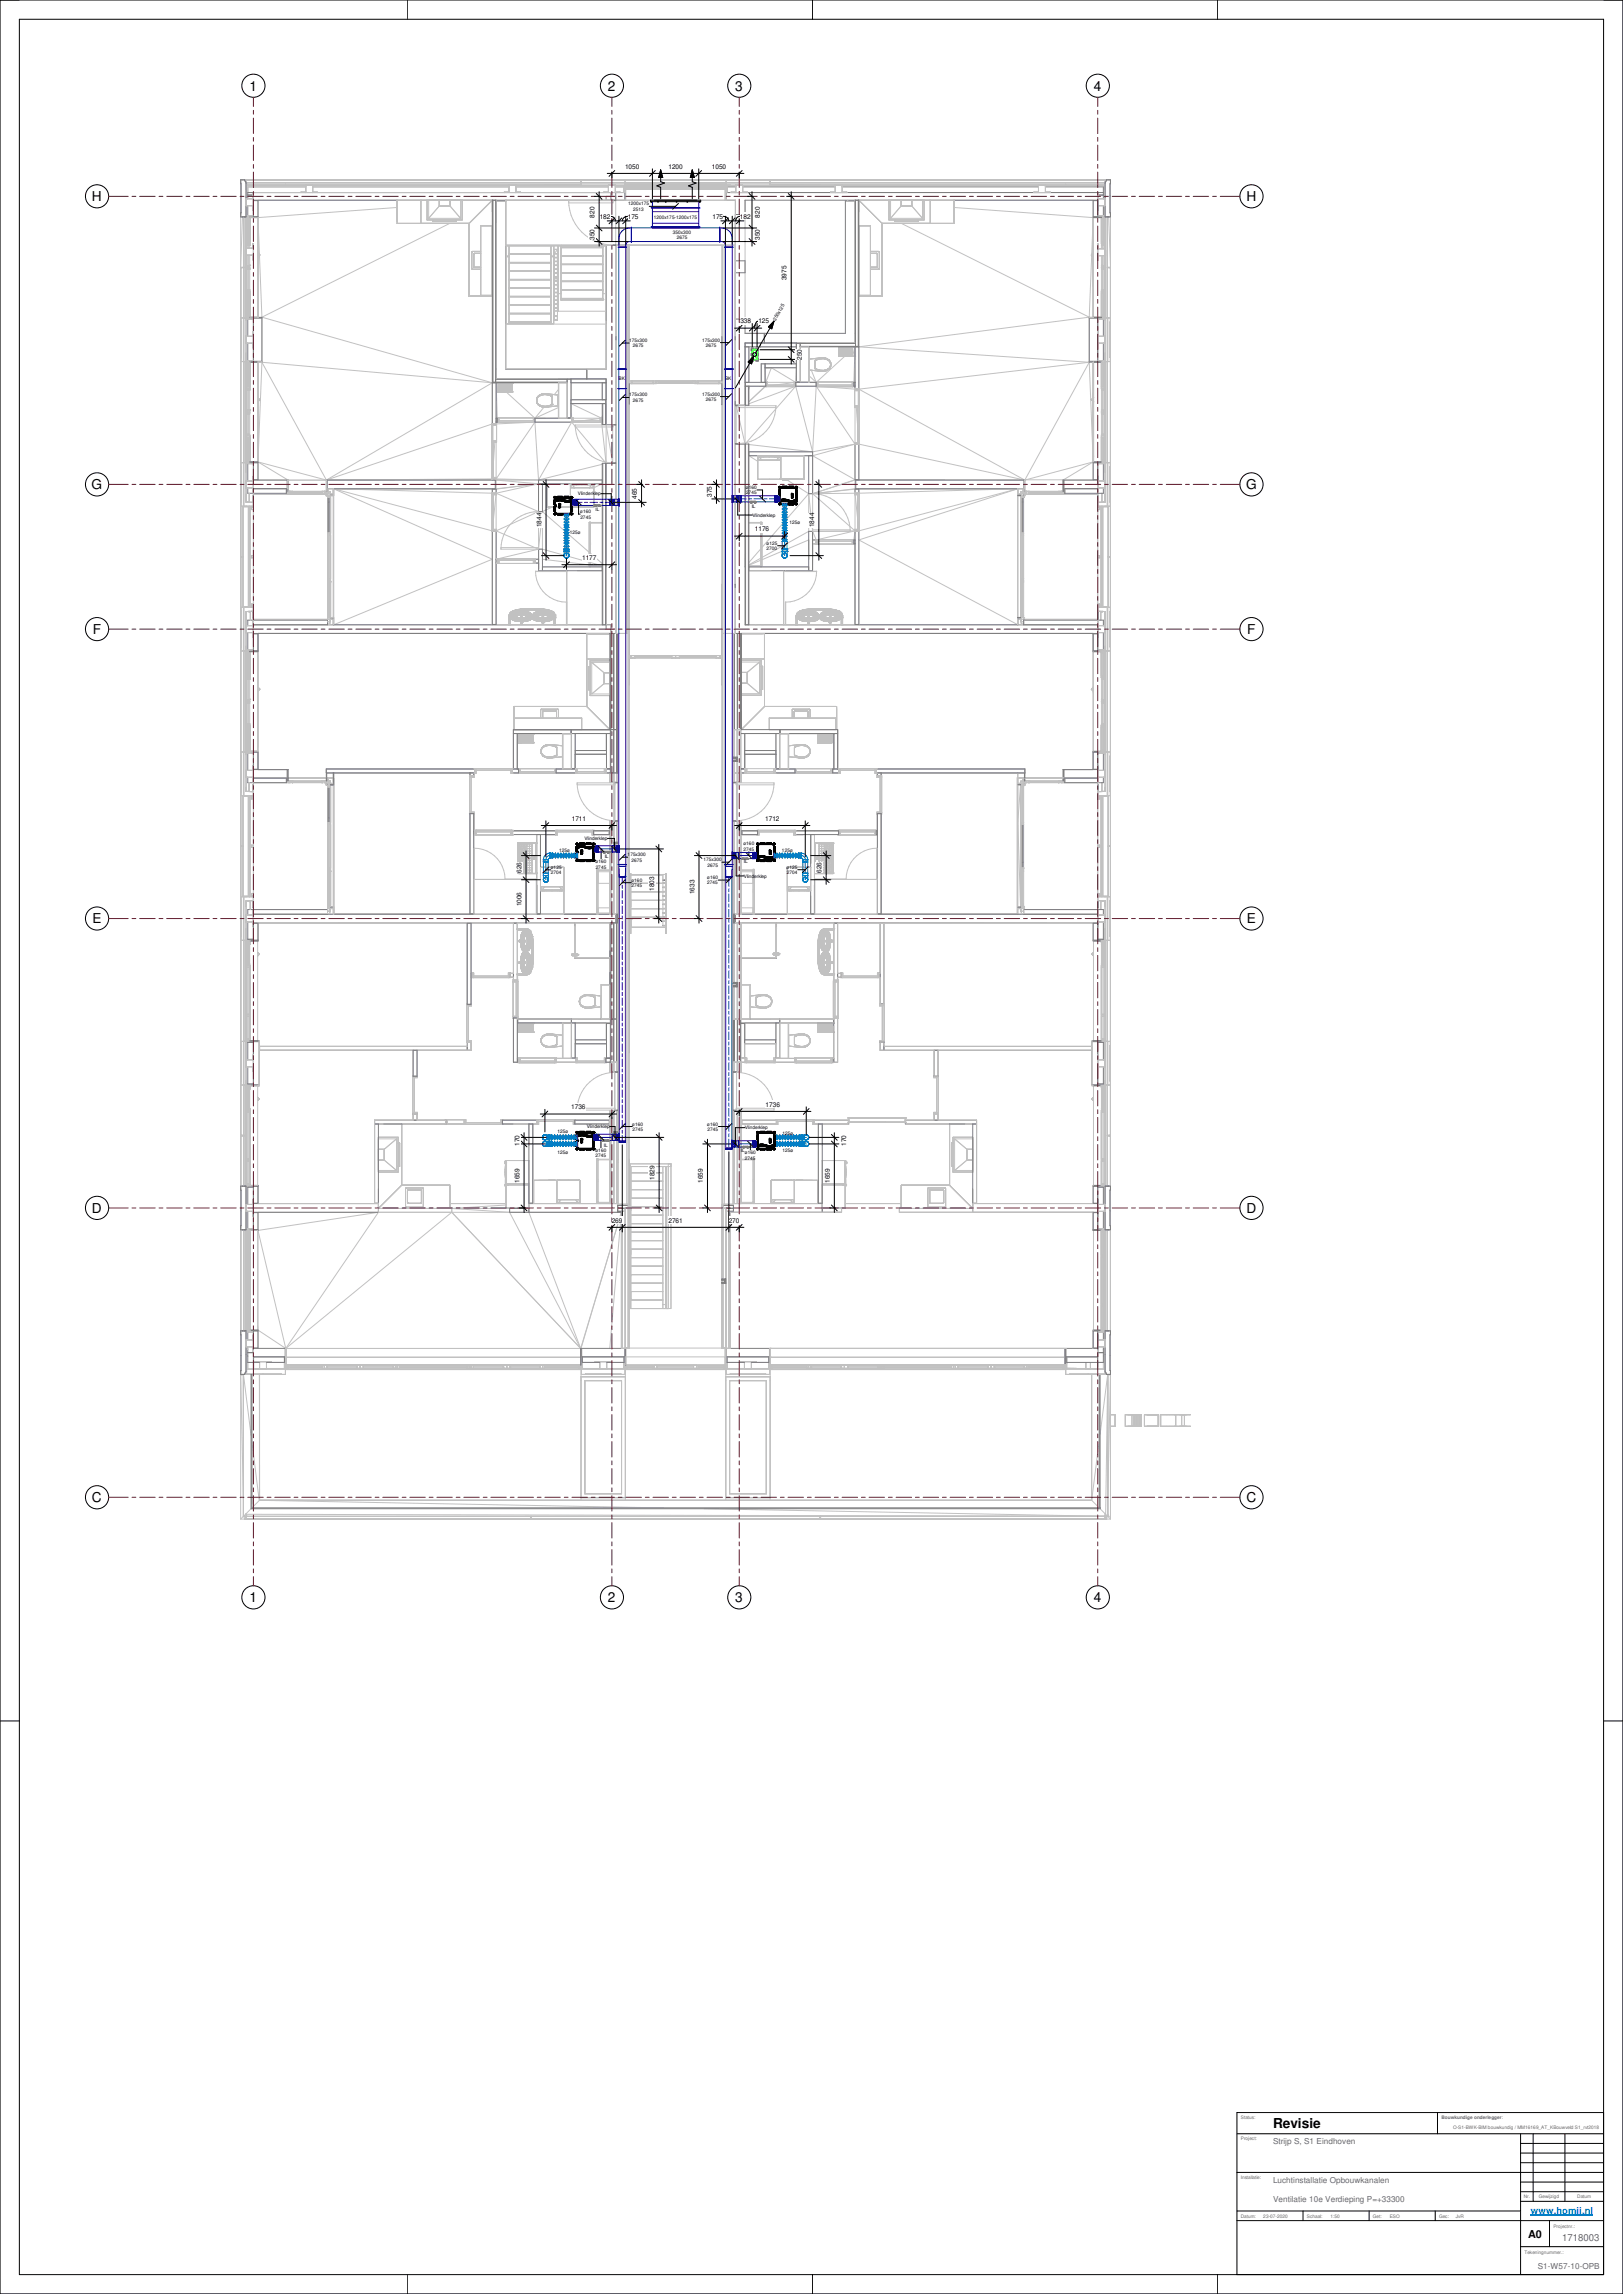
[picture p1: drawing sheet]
<svg xmlns="http://www.w3.org/2000/svg" width="841mm" height="1189mm" viewBox="0 0 841 1189" stroke-linecap="round" stroke-linejoin="round" font-family="sans-serif">
<defs><g id="words">
<g font-size="7.1">
<text x="129" y="47">1</text>
<text x="315" y="47">2</text>
<text x="381" y="47">3</text>
<text x="567" y="47">4</text>
<text x="48" y="104">H</text>
<text x="646" y="104">H</text>
<text x="47" y="253">G</text>
<text x="646" y="253">G</text>
<text x="48" y="328">F</text>
<text x="646" y="328">F</text>
<text x="48" y="478">E</text>
<text x="646" y="478">E</text>
<text x="48" y="628">D</text>
<text x="646" y="628">D</text>
<text x="48" y="778">C</text>
<text x="646" y="778">C</text>
<text x="129" y="830">1</text>
<text x="315" y="830">2</text>
<text x="381" y="830">3</text>
<text x="567" y="830">4</text>
<text x="660" y="1103">Revisie</text>
</g>
<text font-size="5.6" x="792" y="1160">A0</text>
<text font-size="5" fill="#666" x="809" y="1161">1718003</text>
<text font-size="4.9" fill="#007fff" x="793" y="1147">www.homij.nl</text>
<g font-size="4.2" fill="#666">
<text x="660" y="1111">Strijp S, S1 Eindhoven</text>
<text x="660" y="1131">Luchtinstallatie Opbouwkanalen</text>
<text x="660" y="1141">Ventilatie 10e Verdieping P=+33300</text>
<text x="797" y="1176">S1-W57-10-OPB</text>
</g>
<g font-size="3.4">
<text x="324" y="87">1050</text>
<text x="346" y="87">1200</text>
<text x="369" y="87">1050</text>
<text x="308" y="113" transform="rotate(-90 308 113)">820</text>
<text x="311" y="113">182</text>
<text x="325" y="113">175</text>
<text x="369" y="113">175</text>
<text x="383" y="113">182</text>
<text x="394" y="113" transform="rotate(-90 394 113)">820</text>
<text x="308" y="124" transform="rotate(-90 308 124)">350</text>
<text x="394" y="124" transform="rotate(-90 394 124)">350</text>
<text x="408" y="145" transform="rotate(-90 408 145)">3975</text>
<text x="384" y="168">338</text>
<text x="393" y="168">125</text>
<text x="415" y="187" transform="rotate(-90 415 187)">250</text>
<text x="369" y="258" transform="rotate(-90 369 258)">375</text>
<text x="330" y="258" transform="rotate(-90 330 258)">465</text>
<text x="281" y="273" transform="rotate(-90 281 273)">1844</text>
<text x="391" y="275">1176</text>
<text x="422" y="273" transform="rotate(-90 422 273)">1844</text>
<text x="302" y="290">1177</text>
<text x="296" y="425">1711</text>
<text x="396" y="425">1712</text>
<text x="270" y="452" transform="rotate(-90 270 452)">626</text>
<text x="426" y="452" transform="rotate(-90 426 452)">626</text>
<text x="339" y="462" transform="rotate(-90 339 462)">1803</text>
<text x="360" y="463" transform="rotate(-90 360 463)">1633</text>
<text x="270" y="470" transform="rotate(-90 270 470)">1006</text>
<text x="296" y="575">1736</text>
<text x="397" y="574">1736</text>
<text x="269" y="594" transform="rotate(-90 269 594)">170</text>
<text x="438" y="594" transform="rotate(-90 438 594)">170</text>
<text x="339" y="611" transform="rotate(-90 339 611)">1829</text>
<text x="269" y="613" transform="rotate(-90 269 613)">1659</text>
<text x="364" y="613" transform="rotate(-90 364 613)">1659</text>
<text x="430" y="613" transform="rotate(-90 430 613)">1659</text>
<text x="317" y="634">269</text>
<text x="346" y="634">2761</text>
<text x="378" y="634">270</text>
</g>
<g font-size="2.5">
<text x="339" y="113">1200x175-1200x175</text>
<text x="402" y="166" transform="rotate(-60 402 166)">250x125</text>
<text x="321" y="197">BK</text>
<text x="376" y="197">BK</text>
<text x="299" y="257">Vlinderklep</text>
<text x="390" y="263">IL</text>
<text x="309" y="265">IL</text>
<text x="390" y="268">Vlinderklep</text>
<text x="409" y="272">125ø</text>
<text x="295" y="277">125ø</text>
<text x="303" y="435">Vlinderklep</text>
<text x="290" y="442">125ø</text>
<text x="405" y="442">125ø</text>
<text x="313" y="445">IL</text>
<text x="385" y="447">IL</text>
<text x="385" y="455">Vlinderklep</text>
<text x="289" y="587">125ø</text>
<text x="304" y="585">Vlinderklep</text>
<text x="386" y="585">Vlinderklep</text>
<text x="405" y="588">125ø</text>
<text x="289" y="598">125ø</text>
<text x="313" y="594">IL</text>
<text x="384" y="597">IL</text>
<text x="405" y="597">125ø</text>
</g>
<g font-size="2.5" fill="#666">
<text x="643" y="1098">Status:</text>
<text x="747" y="1098">Bouwkundige onderlegger:</text>
<text x="753" y="1103">O-S1-BWK-BIM bouwkundig / MM16169_AT_KBouwveld S1_rvt2018</text>
<text x="643" y="1109">Project:</text>
<text x="643" y="1129">Installatie:</text>
<text x="797" y="1139">Gewijzigd</text>
<text x="817" y="1139">Datum</text>
<text x="643" y="1150">Datum:</text>
<text x="655" y="1149">23-07-2020</text>
<text x="677" y="1150">Schaal:</text>
<text x="689" y="1149">1:50</text>
<text x="711" y="1150">Get:</text>
<text x="720" y="1149">ESO</text>
<text x="746" y="1150">Gec:</text>
<text x="754" y="1149">JvR</text>
<text x="805" y="1155">Projectnr.:</text>
<text x="790" y="1168">Tekeningnummer.:</text>
</g>
<g font-size="2.4">
<text x="326" y="106">1200x175</text>
<text x="328" y="109">2513</text>
<text x="349" y="121">350x300</text>
<text x="351" y="124">2675</text>
<text x="326" y="177">175x300</text>
<text x="364" y="177">175x300</text>
<text x="366" y="180">2675</text>
<text x="328" y="180">2675</text>
<text x="326" y="205">175x300</text>
<text x="328" y="208">2675</text>
<text x="364" y="205">175x300</text>
<text x="366" y="208">2675</text>
<text x="387" y="253">ø160</text>
<text x="387" y="256">2745</text>
<text x="301" y="266">ø160</text>
<text x="301" y="269">2745</text>
<text x="397" y="282">ø125</text>
<text x="397" y="285">2700</text>
<text x="325" y="444">175x300</text>
<text x="385" y="438">ø160</text>
<text x="385" y="441">2745</text>
<text x="309" y="447">ø160</text>
<text x="327" y="446">2675</text>
<text x="365" y="446">175x300</text>
<text x="367" y="449">2675</text>
<text x="285" y="450">ø125</text>
<text x="285" y="453">2704</text>
<text x="309" y="450">2745</text>
<text x="366" y="456">ø160</text>
<text x="408" y="450">ø125</text>
<text x="408" y="453">2704</text>
<text x="327" y="457">ø160</text>
<text x="327" y="460">2745</text>
<text x="367" y="458">2745</text>
<text x="328" y="583">ø160</text>
<text x="328" y="586">2745</text>
<text x="366" y="583">ø160</text>
<text x="367" y="586">2745</text>
<text x="309" y="597">ø160</text>
<text x="309" y="600">2745</text>
<text x="386" y="598">ø160</text>
<text x="386" y="601">2745</text>
</g>
<text font-size="2.4" fill="#666" x="790" y="1139">Nr.</text>
</g></defs>
<g fill="#00f">
<path d="M317 438h3v4h-3z"/>
<path d="M316 259h2v3h-2z"/>
<path d="M317 588h3v3h-3z"/>
<path d="M381 591h2v3h-2z"/>
<path d="M381 442h2v3h-2z"/>
<path d="M382 257h2v3h-2z"/>
</g>
<g fill="#7f7f7f">
<path d="M308 262h2z"/>
<path d="M310 262h1z"/>
<path d="M308 262h1z"/>
</g>
<path d="M308 262h3" fill="none" stroke="#7f7f7f" stroke-width=".52"/>
<g fill="#7f7f7f">
<path d="M310 262h1z"/>
<path d="M308 262h1z"/>
</g>
<path d="M313 441h2" fill="none" stroke="#7f7f7f" stroke-width=".52"/>
<g fill="#7f7f7f">
<path d="M312 441l1 1z"/>
<path d="M315 441l1 1z"/>
</g>
<path d="M313 442h2" fill="none" stroke="#7f7f7f" stroke-width=".52"/>
<path d="M313 442h2" fill="none" stroke="#7f7f7f" stroke-width=".52"/>
<g fill="#7f7f7f">
<path d="M315 442h1z"/>
<path d="M312 442h1z"/>
</g>
<path d="M313 442h3" fill="none" stroke="#7f7f7f" stroke-width=".52"/>
<g fill="#7f7f7f">
<path d="M385 445h2z"/>
<path d="M387 445h1z"/>
<path d="M384 445h1z"/>
<path d="M389 260h2z"/>
<path d="M391 260h1z"/>
<path d="M388 260h1z"/>
<path d="M389 260v1z"/>
<path d="M313 591h2z"/>
<path d="M312 591h1z"/>
<path d="M315 591h1z"/>
<path d="M385 594h2z"/>
<path d="M387 594h1z"/>
</g>
<path d="M385 595h2" fill="none" stroke="#7f7f7f" stroke-width=".52"/>
<g fill="#7f7f7f">
<path d="M385 594l2 1z"/>
<path d="M385 594v1z"/>
<path d="M387 594l1 1z"/>
</g>
<path d="M385 595h2" fill="none" stroke="#7f7f7f" stroke-width=".52"/>
<g fill="#7f7f7f">
<path d="M385 595h1z"/>
<path d="M387 595h1z"/>
</g>
<g fill="none" stroke="#c1c1c1" stroke-width=".52">
<path d="M125 95h.1M125 95v15M127 93h-2v45M127 93h.1M127 93l1 2M127 93h446M127 95h1M128 95h.1M128 95v17h-3M128 95v1v-1M128 95v1h30M158 97h-30v3h195v-3h-4"/>
<path d="M162 96h102M162 97h102M267 96h34M267 97h48M301 95h.1M324 100h.1M324 96h.1M324 95h52M324 95h.1M324 98v6M376 100h1M376 96h3"/>
<path d="M376 95h.1M399 96h34M399 95h.1M436 96h102M572 95v1h-30M573 95h.1M573 95v1v-1M573 95v17h2M573 93l-1 2M573 93h.1M573 93h2v45M573 93v2"/>
<path d="M575 95v15M575 95h.1M126 112l-1 26M126 112v26M127 112h.1M129 113v13M131 112v1M134 113v19M206 108l-72 5M206 104v12h37M218 104v12M221 104v10h18v-10"/>
<path d="M222 113h17M222 104v9M224 115h12M224 114v1M225 114v1M225 115h11M225 115h-1M228 107h5M228 107l-6 6M228 104v3M233 116l-97 48M233 107l6 6"/>
<path d="M233 104v3M236 114v1M236 115h.1M239 104v9M243 116v37M249 117h6v36h-6zM255 104h-121v9M255 104v6M255 104l-12 12M257 104v93M257 104h.1M257 104v12"/>
<path d="M386 104v62M439 104h.1M443 104h.1M443 104v74M443 104v9M445 117h6v36h-6zM445 104h121v9M445 104v6M445 104l12 12M457 116v37M461 104v10h18v-10M461 113h17"/>
<path d="M461 104v9M464 115h12M464 114v1M467 107l-6 6M467 107h6M467 104v3M467 116l97 48M473 107l5 6M473 104v3M476 114v1M476 115h.1M476 115h-12"/>
<path d="M478 104v9M482 104v12M494 104v12h-37M494 108l72 5M566 113v19M569 112v1M571 113v13M573 112h.1M574 112h.1M574 112v26M575 112v26M575 110h.1"/>
<path d="M125 138h1M126 138h.1M126 139h.1M126 139h-1v149h1M126 139v26M134 132l2 32M245 130v9l4 1M245 130h.1M245 130h4M245 132l1 6 3 1M249 131l-4 1M262 133h2"/>
<path d="M262 127h25v41h-25zM264 132h21M264 136h21M264 127v41M285 127v41M285 133h2M287 129h2v37h-2zM289 129l-2 2h2M289 127h25v34h-25zM291 128h21M291 127v28M291 133h21"/>
<path d="M291 137h21M312 127v28M312 137h-21M314 127v39M326 127h48zM451 130l5 1M451 131l4 1M455 132h.1M455 138l-4 1M455 132v6M455 138h.1M456 139l-5 1"/>
<path d="M456 131h.1M456 139h.1M456 131v8M566 132l-2 32M566 132h.1M569 129h4v4h-4M569 129v-3v9v-2M574 130v8M574 138h1M129 151v13M243 154h12M264 141h21"/>
<path d="M264 154h21M264 149h21M264 145h21M264 158h21M264 140h21M285 149h-21M289 150h.1M289 148h.1M289 148v2M289 152h2M291 155h21M291 150h21"/>
<path d="M291 142h21M291 146h21M291 155h.1M312 152h2M312 155h.1M312 141h-21M312 150h-21M312 146h-21M445 154h12M571 151v13M128 165v1M131 165h.1"/>
<path d="M136 164l119 34M136 165v23M262 168h52v23h-52zM264 163h21M264 167h21M264 162h21M285 167h-21M287 166h2M287 164h2M287 161v3h2M386 173h10M388 180v18"/>
<path d="M394 180h19v9h-19v9M415 178h.1M415 178h3M435 180v5M435 180v4M435 180h.1M435 180h6M441 180h.1M441 180v5M442 180h.1M442 180v5M442 180l1 5"/>
<path d="M443 180h.1M443 180v5M443 180h-8M443 180v18h-1M443 180l-1 18M443 178h.1M445 180v22M445 180l119 8M564 164l-119 16M564 165v23M569 165h.1M572 174h1v4h-1"/>
<path d="M573 165v1M574 165h.1M574 165v-26h1v149h-1M126 187v53M128 183v4M129 188v13M131 187v1M136 188l33 61M136 188l-2 51M136 188l119 10M255 198v22M255 198l-86 51"/>
<path d="M257 198v19h1M257 198l1 21M257 198v1M257 199h.1M257 199h8M257 199v4M259 199l-2 4M259 199h6M259 199h.1M259 199v4M259 199v3M260 200v2"/>
<path d="M260 200h4M264 200v2M264 200v2h-5M264 200h-4M264 199h-5v3M265 199l-1 3M265 199v4M265 199v3M265 199h-6M265 199h.1M265 199v4h-6M294 196l-37 1"/>
<path d="M294 196v1M294 196l-5 1M296 198h16v9h-16zM304 191h10M319 187v3M386 198v96M397 198v2M400 191h-4l1 7M400 191l-3 7M400 191l12 7M412 198v2M412 198l-15 2"/>
<path d="M413 198h2M413 198h-1M413 191v7M413 191h-17v7h28M413 191l-1 7M415 198h-3M415 198h4M419 189h.1M419 198h4M419 195l4 3M420 192l3 6M423 198v2"/>
<path d="M435 184h7M435 185h8M435 184h.1M435 185h.1M435 184v1M435 180h7M435 184h6M435 181v3M436 181l-1 3M436 181h5v3M436 181v3M436 184h5"/>
<path d="M436 181h5M436 181h4M436 181v2M436 182v1h4M437 182h3v1h-3M437 182v1M437 183h2M437 182h3M437 182h1M437 185h4M438 182h.1M438 182h-1"/>
<path d="M438 182h-1h1M438 185l-15 13M438 182v1M438 182l-1 1h1M438 183h.1M438 183h1M438 183h-1M438 182h1M438 182l2 1M439 182h-1M439 182h1M440 182l-1 1"/>
<path d="M440 182h-2M440 182v1M440 183h-4M440 181v2M440 181h-4h4M440 181v2h-4M441 183v-2v3M441 184l-5-1v-2v3M441 184h-5M441 181v3M441 181h-5M441 180v4h-6"/>
<path d="M441 184h-6M441 180h-6v4M441 180v4M441 180l1 4M441 180h-6M441 185h.1M442 184h.1M442 198l1 4M443 185h.1M564 188l-33 61M564 188l2 51M564 188l-119 14"/>
<path d="M569 187v1M571 188v13M573 183v4M574 187h.1M574 187v53M257 220h-2l-86 29M257 203h8M257 203h.1M258 219l-1 1M258 219h.1M258 219h-1v1M259 203h.1"/>
<path d="M259 203h6M259 202h6M259 202v-2h5v2M259 202h5M260 202h4h-4M260 200h4v2h-4M260 200h4v2M260 200v1M261 201h1M261 200v1M261 201h2M262 201h.1"/>
<path d="M262 201h-1M262 201l-2-1h3l-1 1M262 201h1M262 203l15 14M263 201h-1M264 201l-4 1M265 202l-6 1M265 203h-6M265 203h.1M273 219l-16 1M277 219h35M277 217h-1h6"/>
<path d="M277 217v2M277 219l-20 29M277 219l2 30M282 211l-5 6M289 211l-12 6M289 202l-2 3M289 217h-12M295 217h17M296 217h-2h2M296 217h.1M296 209v8M296 209h16"/>
<path d="M296 209l16 8M296 217v2M296 219l18 21M296 219l-17 30M312 217v2M312 217l-16 2M312 219h.1M312 219l2 21M312 216v1M314 220h.1M314 209v1M314 207v87"/>
<path d="M381 210v20M382 210l4 20M382 210h4M386 200h.1M386 200v10M386 209v1M386 210h.1M388 200h.1M388 200h8M388 200v2M396 200h28h-1M396 200h.1"/>
<path d="M397 200h-1M397 200l-9 8 8-8M412 200l-24 9M412 200l-26 30M412 200l9 34M423 200l20 30M423 200l-2 34M426 200l17 2M442 200h1v2M443 202h2M443 202h.1M443 210v70h-1"/>
<path d="M444 210l1 20M445 202l86 47M445 210v39M128 240v5M129 226v13M131 240h.1M133 236l1 1M134 239v10h178M134 239l35 10M134 239l16 10M255 229v20M256 229l-1 19"/>
<path d="M257 229v61M314 220h4v20M314 220l4 20M382 230h4M386 230v1M386 230h.1M388 234h33M388 230l33 4M419 236h-31l5 3M421 234v46h3M443 230h2M443 230l-22 6 22 13"/>
<path d="M443 230l-22 4M445 230l86 19M566 239l-34 10M567 236v1M569 240h.1M571 226v13M573 240v5M574 240h.1M128 256v4h1M148 253h1M169 249h.1M169 253h4v4"/>
<path d="M170 258h.1M170 258v18h1v-18M170 258h1M171 258h.1M173 253v71M173 253l82 3v-3M173 253l82 37v-15M173 253l82 22M173 253h84M173 253h82M255 256h2l-2 19zM255 248l-86 1"/>
<path d="M255 248h2M255 249l24 2M255 249h24M257 256l22 9M257 248l22 1M257 253h-2M279 249v36M279 251l-22 2M279 251l-22 5M281 251h1M312 241l-33 8M312 251l-4 2"/>
<path d="M314 240h4M314 240v1M314 240h.1M408 249l11 7M419 256v19M419 256h2M419 256l-24 28M419 256l2 19M421 256l22 19M443 256l2 19M443 256h-22M443 249l-22 7"/>
<path d="M443 253h2v71h85M443 253l-22 3M443 249h2M445 249h-2M527 253l-84 3M527 253l-82 22M527 253l-82 27 82 44M527 253v4M530 258h.1M530 258v18v-18M531 253h-88M531 249h.1"/>
<path d="M531 249h-88M551 249l15-10v10zM551 253h1M573 256v4h-2M126 262v1M128 262v1M255 275h2M257 275l22 10M279 265l-22 10M279 265h2M281 265v20M281 265l-2 20"/>
<path d="M281 265l24 21M286 263l-5 2M419 275h2M419 275l-24 14M421 275l2 5M423 280h.1M424 280h-1M443 275h2M443 275l-19 5M443 275l-1 5M443 275h-22M573 262v1"/>
<path d="M574 262v1M126 289h-1v149h1M257 290h1M279 285v5h-2M279 285l-22 5M279 285h2M281 290h.1M281 290l24 3M281 285l24 6M281 294h25M306 287l6 5M306 292l6 1"/>
<path d="M306 293h3M306 294h6M312 294h.1M314 294h.1M314 288v6M386 294h.1M386 287v7M386 293v1M388 294h6M394 285l-6 7M394 289l-6 4M394 290l-6 3"/>
<path d="M395 294h24M419 290v-10l-24 10M574 289h1v149h-1M126 315h.1M128 315h.1M129 317h-1v7M264 319h.1M264 319h4M264 318h.1M264 318v1M264 318h1M264 319h1"/>
<path d="M265 318l-1 1M265 318h.1M265 318v1M265 317h.1M265 319h.1M265 317l-1 1M265 317v1M265 317l1 1M265 319h1M265 318h1M266 318h-1M266 318h.1"/>
<path d="M266 318v1M266 318l-1 1M266 317h.1M266 317h-1M266 319h.1M266 317v1M266 317l1 1M266 317l-1 1M266 318h1M266 319h1M267 318h.1M267 318h-1"/>
<path d="M267 318v1M267 318l-1 1M267 319h1M267 319h.1M267 319h-1M268 317h.1M268 319h.1M268 316h.1M268 316l-2 1M268 316v1M268 317l-2 1M268 317h-2"/>
<path d="M268 317l-1 1M268 317h2h-2M268 317h2l-2 1M268 317v1M268 318l2-1-1 1M268 318h1M268 318h-1M269 318h.1M269 318l-2 1M269 318h-2M269 318v1M269 318l-1 1"/>
<path d="M269 318h1l-1 1M269 319h.1M269 319h-1M270 316h.1M270 318h-1M270 316h-2M270 316l-2 1M270 316v3h-1M270 317h-2M270 319h-1M281 316h.1M281 316h3"/>
<path d="M281 316l2 1M281 318h2M281 316v3h2M281 319h2M282 316h.1M283 319h1M283 319h.1M283 318v1M283 318l1 1M283 318h-2l2 1M283 318h.1M283 318h1"/>
<path d="M283 318l-2-1 2 1M283 318h2M283 317h-2l2 1M283 317v1M283 317l2 1M283 317h.1M283 317h-2h2M283 317h2M284 316l2 1M284 316l-1 1M284 316l1 1M284 316h.1"/>
<path d="M284 316h-3h3M284 319h4M284 319h.1M284 317h.1M284 319h1M284 318v1M284 318l1 1M285 319h-1M285 319h.1M285 318h-1M285 318v1M285 318h.1"/>
<path d="M285 318h1M285 317v1M285 317l1 1M285 317h.1M286 317h-1M286 317h.1M286 317v1M286 318l-1 1M286 318v1M286 318h-1M286 318h.1M286 319h-1"/>
<path d="M286 317h1M286 319h.1M286 317l1 1M286 318l1 1M287 319h-1M287 319h.1M287 317h-1M287 317v1M287 317h.1M287 318h.1M287 318v1M287 318h-1"/>
<path d="M287 318h1M288 318v1M288 318v1h-1M288 318l-1 1M288 318h.1M288 319h.1M413 318v1h4M413 318h.1M413 318v1M413 319h.1M413 318h1M413 319h1"/>
<path d="M414 318l-1 1M414 318h.1M414 318v1M414 317l-1 1M414 319h.1M414 317h.1M414 317v1M414 319h1M414 318h1M414 318l1 1M414 317h1M415 318h-1"/>
<path d="M415 318h.1M415 317h.1M415 317h-1M415 319h.1M415 318v1M415 317l-1 1M415 317v1M415 319h1M415 318h1M415 318l1 1M416 319h.1M416 318h.1"/>
<path d="M416 318h-1M416 319h-1M416 318v1M416 319h1M416 317h.1M417 319h.1M417 316h.1M417 316l-2 1M417 316l-3 1M417 316v1M417 317h-2M417 317h.1"/>
<path d="M417 317l-2 1M417 317h2h-2M417 317h2l-2 1M417 317v1M417 317l-1 1M417 318l2-1-2 1M417 318h.1M417 318h-1M417 318l-1 1M417 318h1M418 318v1M418 318l-1 1"/>
<path d="M418 318l-2 1M418 318h1l-1 1M418 319h.1M418 319h-1M418 316h.1M419 318h-2M419 316h.1M419 316h-2M419 316l-2 1M419 317h-2M419 316v3h-1M419 318h-1"/>
<path d="M419 319h-1M430 318h2M430 316l2 1M430 316h.1M430 316v3h1M430 316h3M430 316h2M430 319h1M431 316h.1M431 319h2M431 319h.1M432 318l1 1"/>
<path d="M432 318h-2l1 1M432 318l-1 1M432 318l1 1-1-1M432 318h.1M432 318h1M432 318l-2-1 2 1M432 317h-2l2 1M432 317l1 1M432 317v1M432 317l2 1M432 317h.1M432 317h-2h2"/>
<path d="M432 317h2M432 316h.1M432 316l2 1M432 316v1M432 316l3 1M432 316h-2h2M433 316h.1M433 316h-1M433 319h4M433 319h.1M433 317h.1M433 318v1"/>
<path d="M433 318l1 1M433 319h1M433 318h.1M433 318h1M434 319h-1M434 319h.1M434 318h-1M434 318h.1M434 318v1M434 318h1M434 317v1M434 317l1 1"/>
<path d="M434 317h.1M434 317h1M434 318l1 1M435 317h.1M435 318h.1M435 318h-1M435 317h-1M435 319h-1M435 318v1M435 319h.1M435 317l1 1M435 317v1"/>
<path d="M436 318h.1M436 318v1M436 318l-1 1M436 318h-1M436 319h-1M436 319h.1M436 318l1 1M437 319h.1M571 317h2v7M573 315h.1M574 315h.1M126 337v53"/>
<path d="M128 335v2M129 338v13M131 337v1M134 338v-10h182v14h-12M173 320v4h-3M173 324l82-34v34M173 324h82M305 324h.1M306 324h2M309 324h.1M316 329h-12v37M319 324h.1"/>
<path d="M384 328h182v10M391 324h1M392 324h3M395 324h.1M527 320v4M569 337v1M571 338v13M573 335v2M574 337h.1M574 337v53M305 345h1M305 345v12"/>
<path d="M305 345v1M305 357h1M305 346h1M305 346v11M306 342h10v18h-10zM307 343h9M307 343v17M307 343l6 6M307 360h9M313 349v5M313 349h3M313 354l-6 6"/>
<path d="M313 354h3M384 354h3M384 343h10M384 348h3M384 359h10M384 342h10v18h-10zM387 354l7 5M387 348v6M394 343l-7 5M394 343v16M394 345h1M394 357h1"/>
<path d="M395 345v12M396 342h-12v-14h12v38M129 376v14h5M266 372h35v6M288 369h-7v3M288 369h.1M288 369v3M289 368h.1M289 368h-9v4M289 368v4M296 378v2M304 366h-38v12"/>
<path d="M304 366l12 12M316 378h-50v21M396 366l-12 12v-9M396 366h37v12M399 372h34v6h-34zM404 378v2M419 369h-7v3M419 369h.1M419 369v3M420 368h.1M420 368h-9v4M420 368v4"/>
<path d="M434 378v21M571 376v13M128 390v1M130 389h4v10h15M131 389v1M169 399h77v2h-1v1h-1v-1h-75zM266 399l-1 2h4v-2M268 385h.1M268 385h8M268 380h.1M268 380h8M268 380v5"/>
<path d="M270 380h.1M270 380l-2 5M270 385h.1M270 385h6M270 380v5M270 381h6M270 381v4M270 381v3M270 384h6M270 384l6 1M270 381h5M270 384h5"/>
<path d="M271 381v3M271 382v2M271 382h4M271 382h4h-4M271 382v1M271 383l4 1h-4M271 383h4M271 382v1v-1M272 383h1M272 382v1M272 383h2M273 383h.1"/>
<path d="M273 383h-1M273 382h-1l1 1M273 382v1M273 382h.1M273 383h1M273 382h1h-3h2M273 382h1l-1 1M275 382v1h-4M275 382h-4v1M275 382v1M275 380h-5M275 382v2h-5"/>
<path d="M275 382v2M275 381l-4 1M275 381v3M276 381l-1 3M276 384h-6M276 381v3M276 381v4M276 380h-6M276 381h-6M276 385h.1M276 380h.1M276 380v5"/>
<path d="M276 381v4h-6M276 381h.1M276 385h-6M288 399h10v2h-10zM296 398h2M296 380h-28v19M298 380h16v9h-16zM298 398v-7h16v7l2 1h-2v2h2v4h2v21h-2v48l-6-1M299 398h14M386 398v-7h16v7h2M386 398h-2l2 1v2h-2v4h-2v21h2v48l6-1M386 380h16v9h-16z"/>
<path d="M387 398h14M404 380h28v19M424 381h.1M424 385h.1M424 385h8M424 380h.1M424 380v5M424 381h6v4M424 381v4M424 385h6M424 381h6h-6v4M424 381v3"/>
<path d="M424 384h6M425 384h5M425 381l-1 3M425 381v3M425 381h5M425 381l4 1M425 382v2M425 382h4M425 382v1M425 383h4M426 382v1h3M426 382h3v1"/>
<path d="M426 382h3M426 382h1M427 383h.1M427 383h-1M427 382h-1l1 1M427 382v1M427 383h-1h1M427 382h.1M427 383h1M427 382h1M428 382h1l-1 1M428 382v1"/>
<path d="M428 383h-1M428 383h.1M428 383h1M429 382l-1 1h-2M429 382h-2M429 382v1M429 383l-4 1h4M429 382h-4h4M429 382v2M430 381v3M430 384h-5M430 381h-5"/>
<path d="M430 381v4M430 384l-6 1M430 381h-6M430 385h-6h6M430 380h.1M430 380v5M430 380h-6M430 380l1 5M430 385h.1M431 380l-7 1M431 385h.1M431 381h.1"/>
<path d="M431 380h.1M431 380v5M431 380l1 5M431 380h-7M431 385h-7M431 399v2h4v-2M432 380v5M432 380h.1M432 385h.1M432 380h-8M454 399h77v2h-74v1h-2zM566 389v10h-15"/>
<path d="M569 390h.1M573 390v1M574 390h.1M126 413v52M126 412v1M128 412v1M129 413v52M129 406v4h-1v-2M129 412v53M130 413v52M131 413h-1v1h1M131 413h-5v52h5"/>
<path d="M148 403h25h-2M149 405v1M149 405v-1h-1v2M169 406h1M169 405v1M169 405v-1h1v2M169 407h.1M170 407h1M170 406v67h1v-2M170 406l-1 1M170 406h2v1h-1M170 403h.1"/>
<path d="M170 407h-1v-1h-38v65h39M170 405h1v2M170 408h1v18h-1zM171 403h-1M173 403v4M173 403v71h72h-1v-52h1v9h2M173 403h-2M402 401v-2h10v2h-10M527 403h24M527 401v73M527 407h3M527 403h4"/>
<path d="M529 407v63l-2-44zM530 405h-1v2M530 406l1 1M530 406v67h-1v-2M530 406h1M530 406h-2v1h1M530 407h.1M531 407h.1M531 405v-1h-1l1 2M531 405v1M531 406h38v65h-39M531 406v1"/>
<path d="M532 405v1M533 405h.1M533 406v-1h-2v2h-1M533 405h16M549 405h.1M550 405v1M551 406v-1h-2v1M551 405v-1h1v2M551 403h1M569 413h5v52h-5M571 412v1M571 406v4h2v-2"/>
<path d="M571 413h.1M571 413v52M573 412v1M574 412v1M126 439h-1v149h1M131 438h-1v1h1M265 431h23v2h-6M278 433v41h31M280 433v14M308 431h8v2h-8zM384 431h9v2h-9zM420 433v14"/>
<path d="M422 433v41h-31M435 431h-23v2h4M454 431h1v-9h2v52h-2h75M574 439h1v149h-1M316 452h-6v6h6M326 453h1v31h-1zM327 453h16M327 458h18M343 458v2h2M345 460h-2v2h2M345 453v31zM345 453h-2v5h2"/>
<path d="M384 452h6v6h-6M530 450h.1M530 450v-23v23M126 465h.1M128 465h.1M128 470v-3h1h1v4M128 474v4M131 463h-1v1h1M170 471h.1M170 470h1M171 472v1M171 470h1v1h-2"/>
<path d="M171 470v2h-1M173 470v4h-3M278 474h2M316 470h-6v3M326 476h1M327 476h.1M327 462h18M327 471h18M327 475h18M327 467h18M343 471h2M343 475h2"/>
<path d="M343 473h2M343 477h2M343 462v2h2M343 478h2M343 467v2h2M345 476h.1M345 464h-2v2h2M345 469h-2v11h2M384 470h6v3M420 474h2M527 470h3M529 470v2h1"/>
<path d="M529 470h-1v1h2M530 471h.1M530 470h.1M571 465h.1M573 465h.1M573 470v-3h-2h-1v4M574 465h.1M127 489h2M128 481v8M128 488l-1 52M128 487h.1M128 487h-2v53"/>
<path d="M128 500h1v40h2h-3v-1M128 489v11M128 489h.1M128 489h1M128 500h1M129 489v11M129 489h.1M129 489v1M129 489v11v-1M129 488h-1M131 488v-1h-3v1M131 487h-2v2h-1"/>
<path d="M131 487v1M134 495v-1v1M273 482v1M273 482h.1M273 485v1M273 481h.1M273 481v4M273 481v1M273 485h.1M273 485l1 1M273 484v1M273 484h.1"/>
<path d="M273 486v2M273 483v1M273 483h.1M273 483h1M273 486h.1M273 488h3M273 499h3M273 499v1M273 482l1 1M273 484l1 1M273 482h1M273 484h1"/>
<path d="M273 483l1 1M273 481l1 1M274 485h-1M274 485v1M274 484h-1M274 484h.1M274 486v2l-1-2M274 486h-1M274 483v1M274 483h-1M274 483h.1M274 484v1"/>
<path d="M274 484v2M274 484l1 2M274 486v2v-2M274 486h.1M274 482h.1M274 482v1M274 482h-1M274 482l1 1M274 482h1M274 483l1 1M274 483h1M275 483h.1"/>
<path d="M275 483h-1M275 486v2l-1-2M275 486h-1M275 484h-1M275 484v2M275 484l1 2M275 482l-1 1M275 482v1M275 482h.1M275 486v2v-2M275 486h.1M275 484h.1"/>
<path d="M275 483v1M275 483l1 3M275 483l1 2M275 486l1 2M275 485h.1M276 486h.1M276 486h-1M276 486v2M276 485v3M276 485v1M276 487h.1M276 499h.1"/>
<path d="M276 485h.1M276 499v2M276 499l-1 2M276 488h.1M276 485v3v-3M296 495h3M296 495h.1M296 495h1M296 494v1M296 494h1M297 495h.1M297 494h.1"/>
<path d="M297 494l-1 1M297 494v1h-1M297 494h-1M297 494v1M297 495h2M297 495h1M297 494h1M298 495h.1M298 495h-1M298 494h.1M298 494v1M298 494l-1 1"/>
<path d="M298 495h1M298 494l1 1M299 494l-1 1M299 494v1M299 494h-1M299 494h.1M299 495h.1M299 495h-1M327 481h18M401 494h.1M401 494v1M401 494h3"/>
<path d="M401 495h.1M401 495h1M401 494l1 1M401 494h1M402 495h-1M402 494h-1M402 494h.1M402 494h1M402 494v1M402 495h.1M402 495h1M402 494h1v1h-1z"/>
<path d="M402 494v1h1M402 495v-1v1M402 494l1 1M403 495h.1M403 494h.1M403 494l-1 1M403 494v1M403 495h1M403 494h1M404 494h.1M404 494v1M404 494l-1 1"/>
<path d="M404 495h-1M424 499h3v1M424 499v2M424 488h.1M424 499h.1M424 485h1M424 485h.1M424 485v3M424 499l1 2M424 487h.1M424 485v3l1-3M425 485l-1 3"/>
<path d="M425 485v1M425 486h.1M425 486l-1 2M425 485h.1M425 483h.1M425 483l-1 2M425 486v2v-2M425 483v3M425 483v2M425 483v1M425 484h.1M425 484v2"/>
<path d="M425 484h1M425 486h1M425 486v2l1-2M425 482h.1M425 482v1M425 482l1 1M426 483h-1M426 483h.1M426 486h.1M426 486l-1 2 1-2M426 484h.1M426 484l-1 2"/>
<path d="M426 483l-1 1M426 486v2v-2M426 483v1M426 499v1M426 482h.1M426 482h-1M426 482v1M426 484v2M426 482h1M426 486h1M426 486v2l1-2M426 484l1 1"/>
<path d="M426 484h1M426 483h1M427 483h.1M427 483h-1M427 485h.1M427 485l-1 1M427 486h.1M427 486v2v-2M427 484h.1M427 484h-1M427 483l-1 1M427 482h1h-1"/>
<path d="M427 482h.1M427 482h-1M427 483v1M427 481h.1M427 481l-1 1M427 481v1M427 484v1M427 482h1M427 482l-1 1M427 482v1M427 483h1h-1M427 485v1"/>
<path d="M427 486v2h-3M427 485h1M428 482l-1 1M428 485l-1 1M428 482h.1M428 481h.1M428 481v4M428 481l-1 1M428 481h-1M567 494h-1l1 1M569 487v1M569 488v-1h3v1"/>
<path d="M569 487h2v2h1M571 488h2M571 500h.1M571 499v1M571 489h2M571 489h.1M571 489v1M571 500h1M571 489v11M571 489h1M572 489v11M572 489h.1"/>
<path d="M572 500h-1v40h-2h3v-1M572 487h2v53M572 487h.1M573 488v52M573 481v8M574 487h.1M127 501h2M127 500h2M128 500v1M128 501v25M129 501v25M273 505h.1"/>
<path d="M273 501h.1M273 501v4M273 501v1M273 504v1M273 502h.1M273 502v1M273 503h.1M273 500v1M273 500h.1M273 503v1M273 503h1M273 504h.1"/>
<path d="M273 504h1M273 500h1M273 500l1-1v1M273 502h1M274 502h.1M274 500l-1 1M274 500h.1M274 503v1M274 502h-1M274 502l-1 1M274 503l-1 1M274 502v1"/>
<path d="M274 504h-1M274 504h.1M274 503h-1M274 503h.1M274 500v-1l-1 3M274 500l-1 2M274 500v-1v1M274 504l-1 1M274 504v1M274 500v2M274 500v1M274 500v-1v2"/>
<path d="M274 505h-1M274 505h.1M274 501v1M274 501h1M274 501l1-2v2M274 504h1M274 503h1M275 503h.1M275 501l-1 1M275 501h.1M275 501v-2v2M275 503h-1"/>
<path d="M275 504h-1M275 504h.1M275 504l-1 1M275 501l-1 2M275 503l-1 1M275 503v1M275 501v2M275 501h1M275 502h.1M276 501h.1M276 501l-1 2M276 501v-2v2"/>
<path d="M384 510h.1M384 510h5v18v-18M392 517v4M392 516v1M392 516h.1M392 517h.1M393 516h-1M393 516h.1M393 516l-1 1M394 516h-1M394 516h.1M394 516h1"/>
<path d="M395 515h1M395 515l-6 1M395 515l-1 1M395 515v1M395 515l1 1M395 516h-1M396 515l1 1M396 515v1M396 516h.1M396 516h1M396 516h-1M396 516h-1h1"/>
<path d="M397 516h.1M397 516h1M397 516l1 1M398 516l1 1M398 517h1M398 516v1M398 516h.1M399 517h.1M399 517l1 1M400 520h.1M400 518v1M400 520l-1 1"/>
<path d="M400 519h.1M400 519v1M400 518h.1M424 501l1 2M424 501h.1M424 501l1 3M425 501h-1M425 501v2M425 501l-1-2v2M425 501h.1M425 501l1 2M425 502h.1"/>
<path d="M425 503v1M425 503h.1M425 503l1 1M425 501v-2v2M425 503h1M425 501l1 1M425 504h.1M425 504l1 1M426 504h.1M426 504v1M426 503h-1M426 501v1"/>
<path d="M426 501h-1M426 501l-1-2v2M426 503h.1M426 504h-1M426 501l1 1M426 501h.1M426 501l-1-2 1 2M426 503v1M426 503l1 1M426 505h.1M426 505h1M426 500l1 2"/>
<path d="M426 500v1M426 500v-1v2M426 503h1M426 502v1M426 502h1M426 504l1 1M426 500h.1M426 502h.1M426 504h1M427 504h.1M427 504h-1M427 502h.1"/>
<path d="M427 502h-1M427 500v1M427 500v2M427 500h-1M427 500l-1-1v1M427 503v1M427 502v1M427 502l-1 1M427 505h1M427 503h.1M427 505h1h-1M427 505h.1"/>
<path d="M427 503h-1M427 504h1M427 504v1M427 500l1 1M427 500h.1M427 500v-1v1M427 504h1h-1M427 503h1l-1 1M427 501v1M427 501h.1M428 505h.1M428 501h-1"/>
<path d="M428 501v4M428 501l-1 1M428 504l-1 1M571 500h2M571 501h2M571 501v25M572 501v25M573 500v1M126 540h2M127 527h2M127 538h2M127 526h2"/>
<path d="M128 526v1M128 538v11M128 539h1M128 540h.1M128 527v11M129 527v11M131 540h.1M268 535h.1M268 530h.1M268 535h8M268 530h8M268 530v5"/>
<path d="M270 530h.1M270 535h.1M270 531h6M270 530l-2 5M270 535h6M270 530v5M270 531v4M270 531v3M270 534l6 1M270 534h6M270 531h5M270 534h5"/>
<path d="M271 531v3M271 532l4-1v3M271 532v2h4M271 532h4M271 532v1M271 532h4h-4v1M271 533l4 1M271 533h4M271 532h4v1h-4M271 532v1v-1M272 533h1M272 532v1"/>
<path d="M272 533h2M273 533h.1M273 533h-1h1M273 532v1M273 532h-1l1 1M273 532h.1M273 532h-2h3h-1M273 533h1M273 532h1l-1 1M275 532v1M275 530h-5M275 532v2"/>
<path d="M275 534h-5M275 531v3M276 531l-1 3M276 531v3M276 534h-6M276 531v4M276 531h-6M276 535h.1M276 530h.1M276 530v5M276 530h-6M276 535h-6"/>
<path d="M276 531h.1M298 530h16v9h-16zM386 530h16v9h-16zM389 522h6M392 521h.1M392 521v1M392 522h1M392 521l2 1M392 521l1 1M393 522h1M393 522h.1M394 522h1"/>
<path d="M394 522h.1M395 522h1M395 522h-1M395 522h.1M396 522h.1M397 522h.1M397 522h-1M398 522h.1M398 522h-1M398 521l-1 1M398 521v1M399 521l-1 1"/>
<path d="M399 521h-1M399 521h.1M424 535h.1M424 530h.1M424 531h.1M424 530v5M424 535h8M424 530h8M424 535h7M424 530h7M424 531h6M424 535h3"/>
<path d="M424 535h6M424 531v4M424 530h6M424 531v3M424 534h6M425 531l-1 3M425 531v3M425 534h5M425 531h5M425 531l4 1M425 532v2M425 532h4"/>
<path d="M425 532v1M425 533h4M426 533h2M427 533h.1M427 533h-1M427 532v1M427 532h-1l1 1M427 533h-1h1M427 532h.1M427 533h1M427 532h1M428 532v1"/>
<path d="M428 533h-1M428 532h1l-1 1M428 533h.1M428 533h1M429 532l-1 1M429 532h-3h1M429 532h-2M429 532v1M429 533v-1h-3v1h3M429 533l-4 1M429 532h-4h4v1M429 532v2h-4"/>
<path d="M430 531v3M430 534h-5M430 531h-5M430 531v4M430 534l-6 1M430 531h-6M430 531h-6v4M430 530h.1M430 530v5M430 535h.1M430 530l1 5M431 535h.1"/>
<path d="M431 530h.1M431 531h.1M431 530v5M431 530l1 5M431 530l-7 1M432 530v5M432 530h.1M432 535h.1M569 540h.1M571 539h1M571 527h2M571 538h2"/>
<path d="M571 526h2M571 539h2M571 527v11M572 527v11M572 540h2M572 540h.1M573 526v1M573 538v11M574 540h.1M128 560v4M298 541h.1M402 541h.1"/>
<path d="M572 549h1v4h-1M573 560v4M127 564h2M127 575h2M127 576h2M128 575v1M128 563h1M128 562h.1M128 563v-1h3h-2v2h-1M128 562h-2v53M128 564v11M128 575h1"/>
<path d="M128 576v25M128 576h1M128 575h.1M128 564h.1M128 564h1M129 564v11M129 576v25M129 575h.1M129 564h.1M129 575v40h2h-3v-1M129 565v-1v11M129 563h-2v52"/>
<path d="M131 562h.1M134 569v1M567 569l-1 1h1M569 562h.1M571 565v-1v11M571 564h2M571 575h2M571 564h1M571 576h2M571 563h2M571 575h.1M571 564h.1"/>
<path d="M571 564v11M571 576v25M571 576h1M572 564v11M572 575h.1M572 564h.1M572 576v25M572 575h-1M572 562h2v53M572 563v-1h-3h2v53h-2h3v-1M572 562h.1M573 575v1"/>
<path d="M574 562h.1M126 588h.1M126 589h.1M126 589h-1v198M196 590h9M196 596h3M196 589h10v18h-10zM199 583h9v31M199 596v5M205 590l-6 6M205 590v17M206 592h1"/>
<path d="M207 592l-1 1M207 592v12M493 592v12M493 592h1M493 592v1M493 593h1M493 593v11M494 589h10v18h-10zM495 590v17M495 590l6 6M495 590h9M500 583h-8v31"/>
<path d="M501 596v5M501 596h3M574 589h1v198M125 615h3M125 617h.1M125 617v18M126 615h2M127 615h.1M127 601h2M127 613h2M127 602h2M128 601v1"/>
<path d="M128 613v26M128 614h1M128 615h.1M128 602v11M129 602v11M131 615h.1M196 607h9M196 601h3M196 616v10M199 601l6 6M206 604h1M208 614h25v12"/>
<path d="M208 614l-12 12M210 616v10h9M210 616h9v10M210 616h.1M211 617v7h7M211 617h7M211 617h.1M218 617h.1M218 617v7M261 615v-1h13v12h-40M262 603h.1M262 602h.1"/>
<path d="M262 607v4M262 602v1M262 607v3M262 602v-1h12v12h-12v-10M262 604v3M262 605v2M262 601v12M262 614v12h12M316 602v6M320 601h.1M326 604h.1M326 605h22"/>
<path d="M327 605v73M327 608h16M327 612h16M327 617h16M343 605v73M345 605v73M346 603v75h2v-75h-22v75h19v-73M384 602v6M438 601v12M438 603h.1M438 614v12h-12v-12h13v1M438 602h1"/>
<path d="M438 603h1M438 602v-1h-12v12h12v-10M438 604v7M438 605v5M439 602h.1M439 603h.1M439 602v1M482 617v7h7M482 617h7M482 617h.1M489 617h.1M489 617v7"/>
<path d="M490 616h-9v10h9M490 616h.1M490 616v10M492 614h-25v12h37M492 614l12 12M493 604h1M493 604h.1M495 607h9M501 601l-6 6M501 601h3M504 616v10M569 615h.1"/>
<path d="M571 601h2M571 613h2M571 614h2M571 602h2M571 602v11M572 602v11M572 614h-5v-51h6v52M572 615h2M572 615h.1M573 601v1M573 613v2M574 615h.1"/>
<path d="M575 617v18M575 615h-2v24M575 617h.1M125 637h3M125 635h.1M126 637v53M127 637h.1M127 639h2M127 637v53M128 638h1M128 637h.1M128 638v-1h3h-2v53h2h-3v-1"/>
<path d="M128 639v11M129 639v11M131 637h.1M134 638l62-10-48 71zM196 626h37M218 624h.1M219 626h.1M233 626h1M233 624h29M234 628l67 71M234 628l-86 71M234 626v2"/>
<path d="M234 626l30 2M262 625l-28 1M264 628l37 71M265 626h-1v2M274 628l27 71M316 620v4M322 628h-188v71M322 628v71M322 628l-6 71M322 628l-21 71M326 625v54M327 625h16"/>
<path d="M327 621h16M327 634h16M327 630h16M327 639h16M374 625l1 38M375 626h5M376 626v81M376 626v73M376 628h2v71M378 628v71M378 628v71h-4v-34h2v-2h-2v-39v39M384 620v4"/>
<path d="M489 624h.1M490 626h.1M569 637h.1M571 638h1M571 639h2M571 638h2M571 639v11M572 624h1M572 628h1M572 639v11M572 638v-1h-3h2v53h-2h3v-1M572 637h.1"/>
<path d="M573 637v53M574 637h.1M574 637v53M575 635h.1M575 637h-3M127 650h2M127 651h2M128 650v1M128 651v25M129 651v25M327 647h16M327 656h16"/>
<path d="M327 652h16M327 643h16M571 650h2M571 651h2M571 651v25M572 651v25M573 650v1M127 677h2M127 676h2M128 676v1M128 677v11M129 677v11"/>
<path d="M326 673h1M327 674h16M327 661h16M327 669h16M327 665h16M343 676h2M345 673h.1M374 665v34M375 665v34M571 677h2M571 676h2M571 677v11"/>
<path d="M572 677v11M573 676v1M125 692h.1M125 692v18M127 690h.1M127 688h2M128 688v23M128 689h1M128 690h.1M128 690h-3M129 689h-2M131 690h.1"/>
<path d="M134 687v2l14 10M148 699h153M148 699v8M301 699v4h-153M324 699h52v10M569 690h.1M571 689h2M571 688h2M572 699h1M572 690h3M572 690h.1M573 688v23"/>
<path d="M574 690h.1M575 692v18M575 692h.1M125 710h.1M126 713h-1l1 64M127 712h.1M128 711l-1 1zM128 711l-1 1h19M128 710v-4h3v4M131 712v67M134 709h.1M134 709v1"/>
<path d="M134 712v66M136 712h.1M148 710h153v67M148 708v-5h-1v6h1M148 708v1M148 709v-1h153v1M149 709h-1v3h-23M149 709h18M149 708h18M149 708v2M167 709h1M167 708v2"/>
<path d="M168 709h37M168 708v2M169 709h.1M169 708h.1M169 708v1M169 708h16M185 708h.1M185 709h.1M185 708v1M187 708v1M188 708v1M188 708h16"/>
<path d="M204 708h.1M204 709h.1M204 708v1M205 709h2M205 708v2M206 709h.1M206 708v2M207 709h35M207 708h35M207 708v2M242 709h2M242 708v2"/>
<path d="M243 708v2M244 709h37M244 708v2M245 708v1M245 708h.1M245 709h.1M245 708h16M261 709h.1M261 708h.1M261 708v1M263 708v1M264 708h.1"/>
<path d="M264 709h.1M264 708v1M264 708h16M280 708h.1M280 709h.1M280 708v1M281 709h1M281 708v2M282 709h18M282 708h18M282 708v2M300 709h1"/>
<path d="M300 708v2M301 709h1M301 709h.1M301 708h.1M301 708v2h-173v2M301 713h23M301 703h.1M301 703h1v6M301 703v5M302 709h.1M303 716h19v58h-19zM324 708v-5h-1v6h1"/>
<path d="M324 707h52M325 709l-1 1h52l-1-1M325 709h14M325 708h14M325 708v2M338 709h1M338 708v2M339 709h22M339 708v2M340 708h.1M340 709h.1M340 708v1"/>
<path d="M340 708h19M359 708h.1M359 709h.1M359 708v1M361 709h1M361 708v2M362 709h13M362 708h13M362 708v2M375 708v2M376 708h-52v1M376 708v-5h1v6h-1"/>
<path d="M376 703h.1M376 703h-52v6M376 713h23M378 716h19v58h-19zM398 709h.1M398 709h1M399 703h.1M399 708h.1M399 703h-1v6M399 703v5M399 709h.1M399 707v-8h153v8"/>
<path d="M399 703h153M399 708v1M399 709v-1h153v1M400 709l-1 1h153l-1-1M400 709h18M400 708h18M400 708v2M418 709h1M418 708v2M419 709h37M419 708v2M420 709h.1"/>
<path d="M420 708h.1M420 708h16M420 708v1M436 709h.1M436 708h.1M436 708v1M438 708v1M439 708v1M439 708h.1M439 709h.1M439 708h16M455 708h.1"/>
<path d="M455 709h.1M455 708v1M456 709h2M456 708v2M457 708v2M458 708v2M458 709h35M458 708h35M493 709h2M493 708v2M494 709h.1M494 708v2"/>
<path d="M494 708v1M495 709h37M495 708v2M496 709h.1M496 708h.1M496 708h16M496 708v1M512 708h.1M512 709h.1M512 708v1M514 708v1M515 708h.1"/>
<path d="M515 709h.1M515 708h16M515 708v1M531 708h.1M531 709h.1M531 708v1M532 709h1M532 708v2M533 709h18M533 708h18M533 708v2M551 708v2"/>
<path d="M552 709h6M552 708v-5h1v6M552 708v1M552 710h-153v67M566 712v66M566 709h.1M566 709h1M566 709v1M567 709h.1M567 709v1M567 712h-1v65M569 710v-4h3v4"/>
<path d="M570 712v69M571 712h4M572 703h1M573 712h.1M573 712v-1v1M574 712v74M574 712l-4 31M574 712l-1 73M574 713h1l-1 64M575 710h.1M130 744l-4-32v74M131 747l3 31"/>
<path d="M570 746l-4 32M134 778l210 3M134 778h432M301 776h23M324 777v-67h52v67M376 776h23M566 777h-432l-3 4h439M566 777l4 4M125 787h2M126 786h448M126 786h.1M126 786l-1 1"/>
<path d="M126 786h1M126 786l1 1M127 787h.1M127 785l447 1M127 786v1M128 784v2M128 786h.1M128 786l-1 1M130 782l-4 4M275 786v1h-148M275 786v1h150v-1M365 782l209 4"/>
<path d="M425 786v1h148M570 782l4 4M572 786l1 1zM573 786h.1M573 786v1M573 784v2M573 787h.1M573 787h2M574 786l-1 1M574 786h.1M574 785v1M574 786l1 1"/>
</g>
<g fill="none" stroke="#7f7f7f" stroke-width=".52">
<path d="M324 98v6M569 100v4h-183v7h-5v-7h-5v-4h196v1h-3M257 104h5v87h52v-64h5v93h-5v-24h-57zM317 104v-4h-186v4h193v-4h-5v4M319 102h-5v2M438 104h5v74h-57v32h-5v-45h5v8h52zM381 135h5v6h-5zM131 165h5v22h-5zM326 174v18M396 173v5M564 165h5v22h-5zM304 191v5"/>
<path d="M381 230h5v94h183v4h-188zM131 249h18v4h-18zM170 249h87v4h-87zM314 240h5v86h-5zM443 249h88v4h-88zM551 249h18v4h-18zM374 303v37M131 324h186v4h-186zM326 341v14M131 399h18v4h-18zM551 399h18v4h-18zM128 403v3h20v-3"/>
<path d="M131 407v3zM131 405v1M531 406h.1M569 405v1M569 407v3zM572 403v3h-20v-3M320 451v2M343 458h2zM343 460h2zM343 456h2zM530 450h.1M131 467v3z"/>
<path d="M131 473v14h-3v-9M131 474h188v4h-188M131 471v1M170 474v-3h-42v3M343 469h2zM343 462h2zM343 471h2zM343 475h2zM343 464h2zM343 466l2 1zM343 473h2zM343 480h2z"/>
<path d="M343 477l2 1zM530 474v-3h42v3M569 467v3zM569 471v1M572 478v9h-3v-13h-188v4h188M326 508v37M127 540h.1M131 540h3v22h-3zM566 540h3v22h-3zM573 540h.1M128 553v9h3M131 540h-3v9"/>
<path d="M384 549h2v2h-2zM569 540h3v9M572 553v9h-3M127 615h.1M320 601h.1M320 601v2M573 615h.1M128 624v-9h3v22h-3v-9M131 624h65v4h-65M274 624h46v4h-46zM374 624l6 1M375 625v1h5"/>
<path d="M376 626v2h4M378 628h2M378 628h48v-4h-46v4M380 624h-6h6M569 624h-65v4h65M572 624v-9h-3v22h3v-9M128 694v-4h3v5M128 698v3h3M131 699h17v4h-17zM301 699h23v4h-23zM324 699v8zM376 699h23v4h-23z"/>
<path d="M572 694v-4h-3v5M572 698v8h-3v-7h-17v4h17M569 701h3M131 781h439M570 781v-69v70h-440v-70h1v70"/>
</g>
<circle cx="530" cy="450" r=".2" fill="#7f7f7f"/>
<path d="M530 450v-23v23" fill="none" stroke="#7f7f7f" stroke-width=".52"/>
<circle cx="530" cy="450" r=".2" fill="#7f7f7f"/>
<g fill="none" stroke="#c1c1c1" stroke-width=".52">
<path d="M131 257v3M149 255v-1h-1v2M150 255v1M151 256v-1h-2v1M151 256h.1M151 256h16M151 255h16M151 255h.1M167 256v-1h2v2h1M167 256h.1M167 255h.1M168 255v1"/>
<path d="M169 256h.1M169 255v2M169 255v-1h1v2h-39v65h41v-1h-2M170 257h2v-1h-2v67h1v-2M529 257h1M530 255h-1v2M530 256v67h-1v-2M530 256l1 1M530 256h39M530 257h.1M530 256h-2v1h1M531 257h.1"/>
<path d="M531 255v-1h-1l1 2M531 255v1M531 256v1h-1M551 255v-1h1v2M551 255v1M569 256v65M569 257v3M571 256v4M126 263v52M129 263h.1M129 263v52M131 263h-5v52h5"/>
<path d="M569 263h5v52h-5M571 262v1M571 263h.1M571 263v52M129 315h.1M529 320h1M529 320v2h1M530 320h.1M571 317h-1v4M571 315h.1M529 320h-1v1h41M530 321h.1"/>
<path d="M149 406v-1h2v1h16v-1h2v1M150 405v1M151 405h.1M151 405h16M167 405h.1M168 405v1M169 407h2v63h-1M169 406v1M170 408h1M529 408h1M530 408v18M531 407h-2v63h1"/>
<path d="M170 427h1M170 426h1M170 427v23M171 427v23M529 426h1M529 427h1M170 450h1M170 451h1M170 452h.1M170 452h1M170 452v16h1v-16M170 452v16"/>
<path d="M171 452v16M171 452h.1M529 450h1M529 451h1M529 452h.1M529 452v16h1v-16M529 452h1M529 452v16M530 452v16M530 452h.1M170 469h1M529 469h1"/>
</g>
<g fill="none" stroke="#7f7f7f" stroke-width=".52">
<path d="M128 253v3h20v-3h-17M131 251v5M169 256h.1M170 258v18h1M569 251v5M572 253v3h-20v-3h17M131 317v3zM569 317v3zM131 324h39v-3h-42v3M131 321v5M569 324h-39v-3h42v3M569 321v5"/>
<path d="M169 406h.1M170 408h1v18h-1z"/>
</g>
<circle cx="170" cy="258" r=".2" fill="#7f7f7f"/>
<path d="M170 258h1" fill="none" stroke="#7f7f7f" stroke-width=".52"/>
<circle cx="171" cy="258" r=".2" fill="#7f7f7f"/>
<path d="M171 258v18M530 258v18" fill="none" stroke="#7f7f7f" stroke-width=".52"/>
<g fill="none" stroke="#c1c1c1" stroke-width=".52">
<path d="M169 257h2v63h-1M170 258h1M170 276h1M170 277h1M170 277v23h1v-23M170 300h1M170 301h1M170 319h1M170 302h.1M170 302h1M170 302v16h1v-16M170 302v16"/>
<path d="M171 302v16M171 302h.1"/>
</g>
<circle cx="530" cy="258" r=".2" fill="#7f7f7f"/>
<path d="M530 258h.1" fill="none" stroke="#7f7f7f" stroke-width=".52"/>
<circle cx="530" cy="258" r=".2" fill="#7f7f7f"/>
<g fill="none" stroke="#7f7f7f" stroke-width=".52">
<path d="M381 97h-4v3h195v-3h-30M385 97h48M436 97h102M128 112h.1M128 103v-3h3v12h-3v-5M128 101h3M129 113h5zM255 104v94M445 104v76M567 113h4h-5M569 101v11h3v-5M569 101h3v2"/>
<path d="M573 113h.1M128 165h.1M128 178v9h3v-7M131 172v-7h-3v9M134 164l-5 1 7-1M374 174v23M386 180h27M388 180v18M394 178v2M413 178h30M415 180h30M415 178v20h-2v-20h-27v20h11v2h-11v-2"/>
<path d="M443 180v-76h2v98h-2v-22M564 164l7 1-4-1M569 172v-7h3v9M572 178v9h-3v-7M573 165h.1M128 187h.1M134 188h-5h7M255 198h39M257 198v-94h-2v116h2v-22M294 197v20h2v-21h18v11h-18M296 198h18M296 197h-39"/>
<path d="M312 198v9M326 192v5M396 189v9M396 191h17M412 198h11v2h-11zM413 189h-19v9M443 198h-1v2h1M567 188h4h-7M573 188h.1M257 217h1v2h-1M277 217h19v2h-19zM312 217v2z"/>
<path d="M314 207v2h-18M374 210h.1M381 208v2M128 240h.1M129 239l5 1zM419 236v20h2v-22h-33v2h33M443 230h2v19h-2zM566 239l5 1-4-1M573 240h.1M128 249v-9h3v11M149 249v6zM169 249v6"/>
<path d="M169 249h.1M169 255h.1M173 257h-2h2M255 256v-3h2v3h-2M255 248h2v1h-2zM279 251h33v-2h-33v16h2v-14M443 253h2v3h-2zM527 257h2h-2M530 258v18M531 256h.1M531 249v6zM551 249v6z"/>
<path d="M572 249v-9h-3v11M255 275h2v49h-2zM421 280h2v2h-2M443 280h-1v2h1M443 275h2v49h-2zM257 290h1v2h-1M279 290h-2v2h2M281 294h31v2h-33v-11h2v11M419 294h-31v2h33v-21h-2v21M319 303v2M326 303v36M381 303v2"/>
<path d="M527 320v4v-4h2h-2M127 338h.1M129 338h5zM131 326v11h-3v-9M173 324h.1M173 320h-2h2v4M316 328v73h-2v-2h2M316 328v73h4v-73l-4 1M318 328v73M320 328v73M380 328v50M381 328v50"/>
<path d="M382 328v50M384 328v50M567 338h4h-5M569 326v11h3v-9M573 338h.1M316 342h.1M320 353v2M326 355h.1M374 341v14M316 360v18M320 378h-24v20h2v-18M384 378v23h2v-2h-2"/>
<path d="M384 378v-50h-4v50h24v20h-2v-18M127 390h.1M131 397v-7h-3v9M149 399v6zM265 399h4v2h-4zM266 380h30v-2h-30v21M268 380v19M288 399h10v2h-10zM296 380h20M298 389h16M298 391h16M314 380v18h2"/>
<path d="M384 380h20M386 380v18h-2M386 389h16M386 391h16M431 399h4v2h-4zM432 380v19M434 380h-30v-2h30v21M551 399v6zM566 389l5 1-4-1M569 397v-7h3v9M573 390h.1M149 403h.1"/>
<path d="M169 401h77v-2h-77v6M169 405h.1M169 403h.1M169 401h.1M173 401v6h-2h2M244 401v1h1v-1M402 401v-2h10v2h-10M455 401v1h2v-1M527 407h2M531 403h.1M531 401h-77v-2h77v6v-4M551 403h.1"/>
<path d="M244 422h1v52h-1zM245 431h1v2h-1M266 431h22v2h-22zM278 433v41h2v-41M308 431h8v2h-8zM384 431h9v2h-9zM412 431h23v2h-23zM420 433v41h2v-41M455 422h2v52h-2zM455 431h-1v2h1M326 451v57M173 470h-2h2"/>
<path d="M242 478h2v43h-2zM266 478h2v30h-2zM298 478v2zM316 478v52h-48v-2h52M316 478v73h4v-73h-4v50M318 478v73M320 478v73M402 478v3zM432 478h2v30h-2zM456 478h2v43h-2zM529 470h-2M129 488h.1"/>
<path d="M129 488h5M134 488h.1M316 496h-18h18M402 496h-18h18M566 488h.1M566 488h5M571 488h.1M244 504h1v2h-1M266 504h-2v2h2M434 504h2v2h-2M456 504h-1v2h1M129 539l5 1z"/>
<path d="M296 528v20h2v-18M314 530h2v18h-2zM314 539h-16v2h16M380 528h4v23h-4zM380 528v23M381 528v23M382 528v23M384 530h2v18h-2zM386 539h16M404 528v20h-2v-18M432 528h-48v2h48M456 520h2"/>
<path d="M566 539l5 1zM214 544v14h2v-14M242 542h-108v2h110v-4h-2v4M268 549h1v2h-3v-23h2v23M288 549h10v2h-10zM314 549h2v2h-2zM320 544v2M326 545v1M386 541h16M402 549h10v2h-10zM432 549h-1v2h3v-23h-2v23M458 542h108v2h-110v-4h2v4"/>
<path d="M484 544v14h2v-14M129 562l5 1zM566 562l5 1zM194 583h37v-2h-37v43h2v-41M214 581v-4h2v4M260 581h18v2h-18zM274 583v41h2v-41M298 581h18v2h-18zM384 581h18v2h-18zM422 581h18v2h-18zM424 583v41h2v-41M484 581v-4h2v4"/>
<path d="M504 583v41h2v-43h-37v2h37M129 614l5 1zM326 601v23h-6M566 614l5 1zM129 637l5 1zM264 626h10v2h-10zM322 628h-2M324 626v2h-4M326 625v1h-6M326 624l-6 1M326 624h-6v4h2M426 626h10v2h-10z"/>
<path d="M566 637l5 1zM129 689l5 1zM301 699h.1M301 699v8M552 699v8zM566 689l5 1zM574 690h-1v21v1M301 707h.1M573 712h2M573 712h.1"/>
</g>
<g fill="none" stroke="#c1c1c1" stroke-width=".52">
<path d="M127 93h174v3h-173v-1M127 93h19M127 93l1 2M128 95h173M158 96v4M162 96v4M264 96v4M267 96v4M301 95h-173M301 95h98M301 95h23M303 93h19"/>
<path d="M315 96v4M319 96v4M324 96v-3h-23v3h24M324 95v1M324 96h.1M324 96h52M324 96v8M324 96v2M324 96h-1v3h1v-1h52v1h1v-3h-1M325 97h12M325 96v2M337 96h1"/>
<path d="M337 96v2M338 97h24M338 96v2M362 96h1M362 96v2M363 97h12M363 96v2M375 96h24v-3h-23v3M375 96v2M376 96v8M376 98h.1M376 98v6"/>
<path d="M376 96h.1M376 95h23M378 93h19M381 96v1M385 96v1M399 95h173M433 96v1M436 96v1M538 96v1M542 96v1M554 93h19M572 95h.1"/>
<path d="M573 93l-1 2M573 93h-174v3h173v-1M573 93h.1M127 114h2M128 103h.1M128 107h.1M128 112v2M128 113v52M128 113h1M128 112h.1M128 113v-1h3v1h-2v16M128 112h-2v53h2"/>
<path d="M128 113h6M128 114v11M129 114v11M134 113h.1M134 113v52M257 104v92h37M316 104h-54v23h56M443 104v74h-28M567 113h5M571 113h2M571 114h2M571 114v11"/>
<path d="M572 103h1M572 107h1M572 114v11M572 113v-1h-3v1h2v16M572 112h2v53h-2M572 112h.1M573 113v52M573 112v2M127 125h2M127 126h2M128 125v1M128 138h1"/>
<path d="M128 127h1M128 139h1M128 132v19M128 126v3M128 127h.1M128 139h.1M129 127v2M129 139v11M129 132v6M129 127h.1M129 139h.1M129 137h.1"/>
<path d="M129 132v33h7l-8-1M134 131l1 1-1 1M319 127v176M325 127v497M326 127v497M374 127v497M375 127v497M381 127h-7v536M381 127h-62v-23h62v224h-7M566 132v1M566 131v1M571 138h1"/>
<path d="M571 127h1M571 133v32h-7l8-1M571 139h1M571 126h2M571 127h.1M571 137h.1M571 125h2M571 139h.1M571 127v2M571 133v5M571 139v11M572 127v2"/>
<path d="M572 133v5M572 139v11M572 127h.1M572 139h.1M572 133v18M572 126v3M573 125v1M127 151h2M127 152h2M128 151v1M128 150h1M128 152v11"/>
<path d="M128 150h.1M129 152v11M129 150h.1M571 150h1M571 151h2M571 152h2M571 150h.1M572 152v11M572 150h.1M573 151v1M127 163h2M128 163v2"/>
<path d="M128 164h1M128 165h.1M128 164v1h3M128 174v4M419 180v18v-18h-4v18h4M566 164l1-51v52M571 163h2M571 164h2M572 164v1h-3M572 165h.1M573 163v2M127 189h2"/>
<path d="M128 187v2M128 188h8h-2v51h-6M128 188l-1 52M128 187h.1M128 187h-2v53h2M128 189v11M129 189v11M129 188h1M131 187h-2v53h5M131 188v-1h-3v1M133 188v51M289 198h5v19h-5z"/>
<path d="M326 197h48M326 198h2M328 197v2M328 198h11M339 197v2M339 198h1M340 197v2h20v-2M340 199h-14M341 198h18M341 197v2M359 197v2M360 199h14"/>
<path d="M360 198h2M362 197v2M362 198h11M373 198h1M373 197v2M398 200v-2h-1v2h16v-2h-1v2M422 187h.1M422 187v4l1 1M422 191h1M423 198h20v2h-20zM423 191l1 1M423 192h1"/>
<path d="M423 186l-1 1M423 186v1M423 192h.1M423 187h-1M423 191h-1l1 1M423 191h.1M424 198v2M424 186h-1M424 186l-1 1M424 192h1M424 186h.1M424 192h.1"/>
<path d="M425 192h.1M425 186h-1M425 192h1M425 186h.1M425 185l-6 1v6h6M425 185v1M425 185l1 1M425 186h1M426 192h-1M426 192h.1M426 186h-1M426 185v1"/>
<path d="M426 185h-1M426 185l1 1M426 186h.1M426 186h2M426 186h1M427 186h1M427 192h-1M427 186h.1M427 192h.1M428 192h.1M428 192h-1M428 186h1"/>
<path d="M428 186h.1M429 186v1M429 186h.1M429 192h-1M429 192h.1M429 191v1M429 191l-1 1M429 187h1M429 191h.1M429 187h.1M430 187v1M430 191h.1"/>
<path d="M430 191h-1M430 187v2M430 187h.1M430 190h.1M430 190v1M430 188l1 1M430 188v1M430 189h1M430 189v1M430 189l-1 2M430 188h.1M431 189l-1 1"/>
<path d="M442 198v2M566 188v51h6M567 188v51M569 188v-1h3v1M569 187h2v53h-5M570 188h1M571 189h2M572 189v11M572 187h2v53h-2M572 187h.1M573 188h-9h3v51M573 188v52"/>
<path d="M573 187v2M127 201h2M127 200h2M128 200v1M128 213h1M128 214h1M128 201v25M128 202h1M128 213h.1M128 202h.1M128 214h.1M129 202v11"/>
<path d="M129 214v11M129 202h.1M129 213h.1M129 214h.1M129 212h.1M134 208h-1M134 206l1 1-1 1M257 217h20v2h-20zM258 219v-1h19v1M258 217v1M276 217v1M278 208h.1"/>
<path d="M278 208v1M278 208l1 2M278 207v1M278 207h.1M278 208l1 1M278 209l1 1M278 206v1M278 206h1M279 206l-1 2M279 206l-1 1M279 209v1M279 209h-1"/>
<path d="M279 205l-1 1M279 205h.1M279 210h1M279 210l2 1M279 210h.1M279 205v1M280 210l1 1M280 205h-1M280 210h1M280 210h.1M280 205h.1M281 211h.1"/>
<path d="M281 205h-1M281 204l-1 1M281 204v1M281 210v1M281 210h.1M281 211h1M281 204h.1M281 210l1 1M281 205h.1M282 204h-1M282 204h1M282 205h1"/>
<path d="M282 205h-1M282 211h.1M282 211h2M282 211h1M282 204h.1M282 204v1M282 204l1 1M283 204h1M283 205h1M283 211h.1M283 204l6 1v5l-6 1M283 204h.1"/>
<path d="M283 211h-1M283 204v1M283 204l1 1M284 204h1M284 204v1M284 204l1 1M284 205h1M284 211h-1M284 211h-1h1M284 210v1M284 210l-1 1M285 210h-1"/>
<path d="M285 210h.1M285 210v1M285 210l-1 1M285 205h.1M285 211h-1M285 204v1M285 205l1 1M285 205h1M286 210h.1M286 210h-1M286 205v5M297 219v-1h14v1"/>
<path d="M297 218v-1h-1v2h16v-2h-1v1M397 200h15M424 200h18M443 210h2M443 202h2M444 211h-1v-10h2v29h-2v-1h1M445 202v8M445 211h-1v19h1M566 206v1v1M567 206h.1M567 208h.1M571 201h2"/>
<path d="M571 214h1M571 213h1M571 202h1M571 200h2M571 202h.1M571 212h.1M571 213h.1M571 214h.1M571 202v11M571 214v11M572 202v11M572 214v11"/>
<path d="M572 202h.1M572 213h.1M572 214h.1M572 201v25M573 200v1M127 227h2M127 238h2M127 226h2M128 226v1M128 238v2M128 239h1M128 240h.1"/>
<path d="M128 239v1h3M128 225h1M128 227v11M129 227v11M255 220h2M255 229h2M255 229h1v19h-1M255 220v9M256 229h1v-10h-2v29h2v-1h-1M393 236h24v12h-24zM393 236v2h11v-2M394 237l1 1"/>
<path d="M394 237h-1M394 236v1M396 237h-2M396 236v1M399 237h-3M399 237h2M399 236v1M401 237h2M401 236v1M403 236v1M403 237v1M403 237h1"/>
<path d="M405 236v12M571 226h2M571 225h1M571 227h2M571 238h2M571 239h2M571 227v11M572 227v11M572 239v1h-3M572 240h.1M573 238v2M573 226v1"/>
<path d="M128 249v4M129 256v4M131 256h.1M149 249v6h20v-6h-20v4M169 256h1M169 257h.1M170 256l-1 1M170 256v1M170 255h1v67h-1M171 257h2M173 253v71M173 253h.1"/>
<path d="M255 256h1v19h-1M255 256l2-1v1h-1M255 256v19h2v-1h-1M284 251v12h24v-12h-12v12M296 251v2h11v-2M297 251l1 2M297 251h-1M297 251h.1M299 251h-2M299 251h.1M302 251h3M302 251h-3"/>
<path d="M302 251h.1M305 251h1M305 251h.1M306 251h.1M306 251v2M306 251h1M393 248v1M399 248v1M404 248v1M404 248h.1M406 248v1M406 248h.1"/>
<path d="M406 249h.1M406 248l1 1M407 248v1M407 248h.1M407 249h.1M407 249h1M408 248h.1M408 248v1M408 249h.1M444 256h-1v-1h2v20h-2v-1h1M445 256h-1v19h1M527 253v71z"/>
<path d="M527 257h2v63h-2M529 258h1M531 257h.1M531 257h-2M531 249v4M531 256v1M531 255v1M532 255v1h18v-1M533 256h.1M533 256h16M533 255h16M533 255v1"/>
<path d="M533 255h.1M549 256h.1M549 255v1M549 255h.1M551 249v4M551 255h-20v-6h20v7M572 249h1v4h-1M129 262v53M129 263h1v52h-1M131 263h-1v1h1M292 263h.1M293 263h.1"/>
<path d="M294 263h.1M294 263h-1M294 263h1M296 263h.1M302 263h.1M306 271v23M306 271h.1M306 271h6zM306 271v22M307 263h.1M388 271h6zM394 271h1"/>
<path d="M394 271h1v23h-1M394 271v22M395 271v23M419 280v10M423 280v2h-2v14h-15v28M424 280h-1h20h-1M424 280h18M442 280v2h1v42h2h-50M529 276h1M529 277h1M530 277v23v-23M569 263h1v1h-1"/>
<path d="M571 263v52zM131 288h-1v1h1M257 292h20M258 290v2h-1v32h-2h51M258 290h-1h20M258 290h19M258 290v2M276 290v2M277 290v2h2v3M279 296h15v28M299 296h13M306 293h.1"/>
<path d="M306 293l6 1zM314 294v30M386 294v30M388 296h12M388 293l6 1zM394 293h1M423 282h20M424 280v2M442 280v2M529 300h1M569 288h1v1h-1M129 317h1v4"/>
<path d="M131 313h-1v1h1M170 320v1M171 320h2M264 319h.1M264 319v5M264 319h4M265 319v2M266 319v1M267 319v1M268 319v1M268 319v3M270 320h.1"/>
<path d="M270 319h1M270 319h-2M270 316l2 1M270 317l2 1M270 317h2M270 316h11M270 316h.1M270 316v3M270 318l3 1M270 320h1M271 320h-1M271 320h.1"/>
<path d="M271 319h.1M271 319h2M272 318l1 1M272 318l-1 1M272 318h-2h2M272 318h1M272 318h.1M272 317l2 1M272 317v1M272 317h.1M272 317h2M273 319v3"/>
<path d="M273 319h3M273 319h.1M273 319v1M273 318v1M273 318l1 1M273 319h1M273 318h1M273 318h.1M274 319h.1M274 319h-1M274 319v1M274 318h.1"/>
<path d="M274 318h-1M274 318v1M274 318h1M274 317l1 1M274 317v1M274 317h.1M274 318l1 1M275 318h-1M275 319v1M275 319h-1M275 318h.1M275 318v1"/>
<path d="M275 319h.1M275 319v2M275 319h1M276 319l-1 2M276 319v1M276 319h3M276 319h.1M276 319v2M276 319h1M276 318h.1M276 318v1M276 318h1"/>
<path d="M277 319v2M277 319h.1M277 318l-1 1M277 318h.1M277 318h-1M277 318v1M277 319v1M277 319h1M277 317v1M277 317h.1M277 317l1 1M277 318h1"/>
<path d="M278 319v1M278 319h.1M278 318h-1M278 318h.1M278 318l-1 1M278 318v1M278 319h1M279 319h-1M279 319h.1M279 319v1M279 319v3M279 317h.1"/>
<path d="M279 317h-2M279 317h2h-2M279 317l-2 1M279 317l-1 1M279 317h1M280 317l-2 1M280 317v1M280 318h.1M280 318h-2M280 318h1h-1M280 318l-2 1M280 318v1"/>
<path d="M280 319h.1M280 319h-1M281 320h.1M281 320h1M281 316l-2 1M281 317l-1 1M281 319h-1M281 319h3M281 317h-1M281 316h.1M281 316v3M281 317h-2"/>
<path d="M281 318l-2 1M281 316h-11M282 320h.1M284 319v3M284 319h4M284 319v1M285 319v1M286 319v1M286 319v2M287 319v2M287 319v5M287 319h.1"/>
<path d="M288 319v5M288 319h.1M413 319v5M414 319v2M414 319v1M415 319v1M415 319l1 1M416 319v1M417 319h-4v5M417 319v3M419 320h.1M419 317l2 1"/>
<path d="M419 316l2 1M419 319h-2M419 319h1M419 317h2M419 316h11M419 316h.1M419 316v3M419 318l3 1M420 319h1M420 319h.1M420 319h2M421 318l1 1"/>
<path d="M421 318l-1 1M421 318h-2h2M421 318h1M421 318h.1M421 317l2 1M421 317v1M421 317h.1M421 317h2M421 317h-2h2M421 319h3M421 319v3M422 319h-1"/>
<path d="M422 319v1M422 319h.1M422 318v1M422 318h1M422 318h.1M422 319h1M423 319v1M423 319h-1M423 318h.1M423 318h-1M423 318l-1 1M423 318v1"/>
<path d="M423 319h.1M423 317l1 1M423 317v1M423 318h1M424 318h.1M424 318h-1M424 318v1M424 319v2M424 319h-1M424 319h.1M425 319h3M425 319v2"/>
<path d="M425 319h.1M425 319v1M425 318h.1M425 318v1M425 319h1M425 318h1M426 318h-1M426 318h.1M426 318l-1 1M426 319h.1M426 319v1M426 318v1"/>
<path d="M426 317v1M426 317h.1M426 318h1M426 319h1M427 318v1M427 318l-1 1M427 319h.1M427 319h-1M427 319v1M427 318h.1M427 319h1M428 319v1"/>
<path d="M428 319h.1M428 319v3M428 317h.1M428 317h-2M428 317l-2 1M428 317v1M428 318h1M428 318h-1M429 318h1h-1M429 318h.1M429 318h-2M429 318l-2 1"/>
<path d="M429 318v1M429 319h.1M429 319h-1M430 320h.1M430 316l-2 1M430 317l-2 1M430 317h-2M430 319h-1M430 319h3M430 316h.1M430 316v3M430 318h-1"/>
<path d="M430 316h-11M433 319h4M433 319v3M433 319v1M434 319v1M435 319v1M435 319v2M436 319l-1 2M436 319v5M437 319v5M437 319h.1M529 301h1"/>
<path d="M529 319h1M529 320h1M529 302h.1M529 302v16h1v-16M529 302h1M529 302v16M530 302v16M530 302h.1M569 313h1v1h-1M127 339h2M128 338l-1 52M128 337v2"/>
<path d="M128 337h.1M128 337h-2v53h2M128 339v11M128 324v4M129 339v11M129 338h1M131 338v-1h-3v1M131 337h-2v53h2M131 321h.1M134 338h.1M134 338v52M134 338h-6"/>
<path d="M170 321h.1M173 324h.1M264 324h.1M264 320h.1M264 320h24M265 321h.1M265 321h1M266 321h1M266 321h-1M266 321v1M266 320l-1 1M266 320v1"/>
<path d="M266 321l1 1M266 321h.1M266 320h.1M266 322h1M266 320l1 1M267 321h-1M267 321h.1M267 320h-1M267 320h.1M267 320v1M267 321l-1 1M267 322h1"/>
<path d="M267 322h.1M267 321l1 1M267 321h1M267 321v1M267 321h3M267 320l3 1M268 321h-1M268 321h2M268 320h-1M268 320h.1M268 320l-1 1M268 320v1"/>
<path d="M268 322h2M270 322v1M270 323h.1M270 323h1M270 322h-2M270 322h.1M270 321h-3M270 320v2M270 321v1M270 321h.1M270 321l1 1M270 320l1 2"/>
<path d="M270 321h3M271 322h.1M271 322h2M271 322v1M271 323h.1M273 320h.1M273 320v1M273 320h1M273 321h.1M273 320l-3 1M273 321v1M273 321h-2"/>
<path d="M273 322h.1M273 321h1M273 321l1 1M274 321h.1M274 321h-1M274 320v1M274 320h.1M274 320l-1 1M274 322h.1M274 322h-1M274 320h1M274 321h1"/>
<path d="M274 321l-1 1M275 321l-1 1M275 320v1M275 320l-1 1M275 321h.1M275 321h-1M276 320v1M276 321h.1M276 321h1M277 321h-1M277 321h.1M277 321v1"/>
<path d="M277 320v1M277 321h1M277 320h.1M277 322h1M277 322h.1M278 320h-1M278 320v1M278 321h-1M278 321h.1M278 320h.1M278 321l-1 1M278 321h1"/>
<path d="M278 322h1M278 322h.1M278 321v1M278 321l1 1M278 320h1M278 321h3M279 321h2M279 321h-1M279 321h.1M279 320l2 1M279 320l-1 1M279 320h-1"/>
<path d="M279 320h.1M279 320v1M279 322h2M281 322v1M281 323h.1M281 322h.1M281 322h-2M281 321h.1M281 321v1M281 320v2M281 321l1 1M281 321h1"/>
<path d="M282 321h.1M282 321v1M282 321h2M282 322h-1M282 320v2M282 321h3M282 320h-1M282 322h.1M282 322h2M282 323h-1M282 322v1M282 323h.1"/>
<path d="M284 320v1M284 320h.1M284 320h1M284 321h.1M284 320l1 1M284 321v1M284 321h-2M284 321h1M284 322h.1M285 321h.1M285 321h-1M285 321v1"/>
<path d="M285 320v1M285 320h.1M285 321l-1 1M285 322h.1M285 321h1M285 322h-1M285 320h1M286 321h.1M286 321h-1M286 320v1M286 321l-1 1M286 321h1"/>
<path d="M287 321h.1M287 321h-1M287 324h.1M287 320h.1M288 324h.1M288 320h.1M308 324h1M309 324h3M318 328v50M320 339h.1M320 328v296h-46M320 340h.1"/>
<path d="M320 328v296h6v-497h-7v201h7M326 340h48M327 340v1M329 340v1M348 340v1M350 340v1M352 340v1M371 340v1M373 340v1M380 339h.1M380 340h.1M380 328v296h-6"/>
<path d="M382 328v77M388 324h3M392 324h.1M395 324h.1M413 320h24M413 320h.1M414 321h.1M414 321h1M415 321h-1M415 321h.1M415 321v1M415 320l-1 1"/>
<path d="M415 320v1M415 320h.1M415 322h1M415 321h1M415 322h.1M415 321l1 1M415 321h4M416 320h-1M416 320v1M416 320l-1 1M416 321h-1M416 321h1"/>
<path d="M416 321h.1M416 322h1M416 322h.1M416 320h.1M416 321l1 1M416 321h3M416 321v1M416 320l3 1M416 320l-1 2M417 320h-1M417 320h.1M417 320l-1 1"/>
<path d="M417 322h2M419 323h.1M419 322v1M419 322h-2M419 322h.1M419 321h.1M419 321v1M419 320v2M419 321h3M419 322h2M419 322l1 1M419 323h1"/>
<path d="M420 323h-1M421 320l1 1M421 320h1M422 320h.1M422 320l1 1M422 321h.1M422 320v1M422 320l-3 1M422 321h-3M422 321l-1 1M422 321v1M422 320h1"/>
<path d="M422 321h-1M422 322h-1M422 322h.1M422 321h1M423 320l-1 1M423 320h.1M423 321h-1M423 321h.1M423 321l-1 1M423 321v1M423 320v1M423 322h-1"/>
<path d="M423 321h1M423 320l1 1M424 321h.1M424 321h-1M424 321l-1 1M425 320v1M425 321h.1M425 321h1M426 321h-1M426 321h1M426 321l1 1M426 320l-1 1"/>
<path d="M426 320v1M426 321h.1M426 320h.1M426 322h1M426 321v1M426 320l1 1M427 321h-1M427 321h.1M427 320h-1M427 320h.1M427 320v1M427 321l-1 1"/>
<path d="M427 322h1M427 322h.1M427 321l1 1M427 321h3M427 321v1M427 321h1M427 320l3 1M428 320h-1M428 320h.1M428 320l-1 1M428 322h2M430 323h.1"/>
<path d="M430 322v1M430 322h.1M430 322h-2M430 321h-3M430 321v1M430 321h.1M430 320v2M430 321l1 1M430 320l1 2M430 321h3M431 322h.1M431 322h2"/>
<path d="M431 322v1M431 323h.1M431 323h-1M433 320v1M433 320h.1M433 320h1M433 321h.1M433 320l-3 1M433 321h-3M433 321v1M433 322h.1M433 321h1"/>
<path d="M434 321h.1M434 321h-1M434 320l-1 1M434 320v1M434 320h.1M434 321l-1 1M434 321v1M434 322h-1M434 322h.1M434 320h1M434 321h1M435 320l-1 1"/>
<path d="M435 320v1M435 321h.1M435 321h-1M435 321l-1 1M436 320h.1M437 324h.1M437 320h.1M567 338h6M569 337h2v53h-5v-52l1 52M569 338v-1h3v1M570 338h1M571 339h2"/>
<path d="M572 339v11M572 324h1v4h-1M572 337h2v53h-2M572 337h.1M573 338v52M573 337v2M127 350h2M127 351h2M128 350v1M128 352h1M128 351v25M128 352h.1"/>
<path d="M129 352v11M129 352h.1M134 356l1 1-1 1M320 341h.1M326 340h1M326 341h48M328 341h.1M329 340h19M352 340h19M373 341h.1M373 340h1M380 341h.1"/>
<path d="M566 356v1v1M571 351h2M571 352h1M571 350h2M571 352h.1M571 352v11M572 352v11M572 352h.1M572 351v25M573 350v1M127 377h2M127 376h2"/>
<path d="M128 376v1M128 364h1M128 363h1M128 375h1M128 377v11M128 364h.1M128 375h.1M129 364v11M129 377v11M129 375h.1M129 364h.1M129 362h.1"/>
<path d="M380 378h4v27M380 378v27M381 378v27M382 378v14M382 378v96M571 364h1M571 376h2M571 363h1M571 375h1M571 362h.1M571 377h2M571 364h.1"/>
<path d="M571 375h.1M571 364v11M571 377v11M572 364v11M572 364h.1M572 375h.1M572 377v11M573 376v1M127 388h2M128 389h1M128 388v2M128 390h.1"/>
<path d="M128 389v1h3v-1M128 389h6M128 399v4M130 389v1M134 390h.1M149 399v6M247 398v1h18v-1M247 399v2h-1v-3h20v3h-1v-2M268 398h20v3h-20zM269 398v2M280 389h.1M280 389v1"/>
<path d="M280 390l1 1M280 388v1M280 388h1M280 389l1 1M281 390v1M281 390h-1M281 388l-1 1M281 388h-1M281 388h.1M281 391v1M281 391h.1M281 387v1"/>
<path d="M281 387h.1M281 392h1M281 392h.1M281 391h1M281 391l1 1M282 392h.1M282 386l-1 1M282 386v1M282 392l1 1M282 387h.1M282 387h-1M282 392h1"/>
<path d="M283 386l-1 1M283 386v1M283 386h-1M283 386h.1M283 392h1M283 393h1M283 392l1 1M283 392v1M283 392h.1M283 387h-1M284 392h1M284 393h1"/>
<path d="M284 386h-1M284 386h.1M284 386l-1 1M284 392h.1M284 393h.1M285 392h.1M285 393h.1M285 386h.1M285 386h-1M285 393h1M285 392v1M285 386l1 1"/>
<path d="M285 386h1M285 386l6 1v5l-6 1M286 393h-1M286 386h1M286 392v1M286 392h-1M286 387h1M286 386h.1M286 386l2 1M286 386l1 1M287 386l1 1M287 387h1"/>
<path d="M287 392h-2M287 392h-1M287 392l-1 1M287 386v1M287 392h.1M287 398v2M288 387h.1M288 392h-1M288 392h.1M288 387v5M288 391v1M299 400v-2h-1v3h16v-3h-1v2"/>
<path d="M380 393h2v1h-2M382 395v6M387 400v-2h-1v3h16M401 400v-2h1v3M412 392h.1M412 391v1M412 391l1 1M412 398h20v3h-20zM412 387h.1M412 392h1M412 387v5M413 398v2"/>
<path d="M413 387h-1M413 392l1 1M413 392h1M413 386l-1 1M413 386v1M413 392h.1M414 392h1M414 393h1M414 386h1M414 386h-1M414 386l-2 1M414 386h.1"/>
<path d="M414 386l-1 1M414 392h.1M414 393h.1M415 386l-6 1v5l6 1M415 386h-1M415 386h.1M415 386h1M415 386l-2 1M415 392h1M415 393h1M415 392h.1M415 393h.1"/>
<path d="M415 393h-1M416 392h.1M416 393h.1M416 393h-1M416 386h-1M416 386h.1M416 386h1M417 392v1M417 392l-1 1M417 392h.1M417 392h-1M417 386l1 1"/>
<path d="M417 386h1M417 386h.1M417 393h-1M418 387h1M418 387h.1M418 392h.1M418 392l-1 1M418 392h-1M418 386l1 1M418 386v1M419 387v1M419 392h.1"/>
<path d="M419 392h-1M419 391h.1M419 391l-1 1M419 387h.1M419 388h1M419 391v1M419 388l1 1M419 388h.1M420 390h.1M420 390l-1 1M420 388v1M420 389h.1"/>
<path d="M420 389v1M420 388h.1M431 398v2M435 398v1h19v-1M435 399v2h-1v-3h20v3h-1v-2M551 399v6M571 389h2M571 388h2M572 399h1v4h-1M572 389h-5M572 389v1h-3M572 390h.1"/>
<path d="M573 388v2M149 403h20M149 403h20v2h-20zM169 401v1M173 407h-2v63h2M173 401h.1M173 401v73M243 403h1v18h-1M244 403h2v-1h-3v20h3v-1h-2M269 401v-1h19v1M299 401v-1h14v1M316 401v4"/>
<path d="M318 401v73M320 401v4M320 401h-4v4h4M380 401h4v4h-4M384 401v4M387 401v-1h14v1M413 401v-1h18v1M456 403h-2v-1h3v20h-3v-1h2M457 403h-1v18h1M531 403h20M531 401v1M531 403h20v2h-20z"/>
<path d="M569 413h1v1h-1M571 413v52zM246 431v2h-1v23h33v-23M247 430v1h18v-1M247 431l-1-1h20l-1 1M247 431v2M265 431v2M266 431v2h-20M268 437h.1M268 437h1M268 437v15M269 437h-1"/>
<path d="M269 437h.1M269 437v16M269 437h7v7M269 437v15h7v-7M269 437l4 4M273 440l-3-3v15l-1-1h7M273 439l-1-2v15l-3-2h7M273 437v15l-4-4h7M274 437v15M276 439h-7l4 3M276 440h-7l4 3M278 437h.1"/>
<path d="M278 437v16M278 437h-9M289 430v1h18v-1M289 431v2h-1v-3h20v3h-1v-2M316 426v48M320 426v48M320 437h-1v1h1M320 426h-4v48h4M380 426h4v48h-4M380 426v48M381 426v48M382 426v48"/>
<path d="M384 426v48M393 430v1h19v-1M393 431v2h-1v-3h20v3h-1v-2M422 437h.1M422 437v15M422 437h10M422 437v16M423 437h.1M423 437h-1M424 440h7l-4 3M424 439h7l-4 3M426 437v15"/>
<path d="M427 440l3-3v15l1-1h-7M427 439l1-2v15l3-2h-7M427 437v4l4-4M431 437v15h-7v-7M431 437h-7v7M431 437h.1M431 437h1M432 437h.1M432 437v16M435 431l-1 2h20M435 430v1h19v-1M435 431l-1-1h20v1"/>
<path d="M435 431v2M453 431v2M454 431v2h1v23h-33v-23M569 438h1v1h-1M268 452h.1M268 452l1 1M269 453h.1M269 453h9M273 445h.1M273 445h1M273 444h.1M273 444l1 1"/>
<path d="M274 445h-1M274 445h.1M274 444h.1M274 444h-1M274 444v1M274 445h-5l4 3M274 445h2M275 445h-1M275 445h.1M275 445h1M276 445h.1M276 445h-1"/>
<path d="M276 444h.1M276 444h-1M276 446h-7l4 4M276 443h-7l4 4M276 442h-7l4 4M276 441h-7l4 4M276 444v1M276 447h-7l4 4M276 445h1M277 444h.1M277 444h-1M277 445h.1"/>
<path d="M278 453h.1M278 453h-9M278 452h.1M278 452v1M281 449v1M282 460l-1 1M286 449v1M290 460l1 1M292 449v1M292 449h.1M292 449l-12 1M292 450h.1"/>
<path d="M309 451v23M310 451v22M310 451l-1-1v24l1-1M310 451h-1M316 451h-6h6M384 451h6h-6M390 451h1M390 451v22M390 451l1-1v24l-1-1M391 451v23M408 449h.1M408 449l12 1"/>
<path d="M408 449v1M408 450h.1M409 449v1M410 460l-1 1M414 449v1M418 460l1 1M420 449v1M422 452h.1M422 452v1M422 453h.1M422 453h9M422 453h1"/>
<path d="M423 453h.1M423 453h8M423 445h1M423 444h.1M423 445h.1M424 445h.1M424 444h-1M424 445v-1v1M424 446h7l-4 4M424 443h7l-4 4v-1M424 442h7l-4 4v-1M424 441h7l-4 4"/>
<path d="M424 445h1M424 444h.1M424 444h2M424 444l1 1M424 447h7l-4 4M425 445h-1M425 445h.1M426 445h.1M426 445h-2M426 445h5l-4 3M426 444h.1M426 445h1"/>
<path d="M426 444h1M426 444v1M427 445h.1M427 445h-1M427 444h.1M427 444l-1 1M427 441v4M427 447v5l4-4h-7M431 453h1M431 453h.1M432 453h.1M432 452h.1"/>
<path d="M432 452v1M173 474h.1M242 478v43h2v-15h1v-2h-1v-26M268 478v30h-2v-2h-2v-2h2v-26h-132v61M280 462v-2h12v2M280 461h1M281 461v1M281 461h2M283 461h3M283 461v1M286 461v1M289 461v1"/>
<path d="M289 461h-3M291 461v1M291 461h-2M292 461h-1M292 462v12h-12v-4M292 462v-12h-12v12h12v12M298 478v18M309 473h1M310 461v1M316 473h-6h6M318 478v50M380 478h4v50h-4"/>
<path d="M380 478v50M381 478v50M382 478v50M384 478v50M384 473h6h-6M390 473h1M402 478v18h-18M408 462h12v-12h-12v24h12v-10M408 462v-2h12v2M408 461h1M409 461v1M409 461h2"/>
<path d="M411 461v1M411 461h3M414 461v1M417 461h-3M417 461v1M419 461v1M419 461h-2M420 461h-1M432 478v30h2v-2h2v-2h-2v-26h132v10M456 478v26h-1v2h1v15h2v-43M569 463h1v1h-1M572 474h1v4h-1"/>
<path d="M134 488h-5v52h5M268 482h5M268 481h.1M268 481h5M269 499h.1M269 487h.1M269 487v1M269 488h.1M269 498v1M269 498h.1M269 487h1M269 498h1"/>
<path d="M270 485h3M270 485v2M270 499v2M270 488v2M270 490h3M270 490v1M270 496v2M270 491h.1M270 491v1M270 496h.1M270 485h.1M270 487v1"/>
<path d="M270 487h.1M270 499h.1M270 498h.1M270 488h.1M270 488h-1M270 499h-1M270 488v3M270 499v3M270 495v1M270 495h.1M270 492h1M270 484v1"/>
<path d="M270 484h.1M270 495h1M270 484h1M270 485h1M270 498l1 1M270 491h1M270 487h1M270 487l1 1M270 496h1M270 491l1 1M271 488h.1M271 499h.1"/>
<path d="M271 499h-1M271 488h-1M271 488v3M271 495h.1M271 495l-1 1M271 492v1M271 492h.1M271 494l-1 1M271 494h.1M271 494v1M271 484h.1M271 484l-1 1"/>
<path d="M271 499v3M271 491h-1M271 491v1M271 483l-1 1M271 483h.1M271 496v3M271 496h.1M271 485v2M271 485h.1M271 483v1M271 484v1M271 491h.1"/>
<path d="M271 495v1M271 493h.1M271 499v2M271 490h.1M271 488v2M271 490v1M271 485h1M271 482v1M271 493h1M271 493h2M271 494h2M271 492h2"/>
<path d="M271 496h1M271 491h1M271 484l1 1M271 495l1 1M271 487l1 1M271 499h1M271 484h1M271 495h2M271 495h1M272 484h.1M272 484h-1M272 488h.1"/>
<path d="M272 485h.1M272 485h-1M272 499h-1M272 491h-1M272 491h.1M272 488h-1M272 495h1M272 495h.1M272 495h-1M272 491h1M272 491l-1 1M272 495v1"/>
<path d="M272 484v1M272 499h.1M272 496h1M272 496h.1M272 496h-1M272 490h1M272 490l-1 1M272 496v5M272 490h-1M272 490v1M272 485v5M272 482l-1 1"/>
<path d="M272 482h.1M272 481h.1M272 481v24M272 490h.1M272 482h-1M272 487v1M272 487h.1M272 498h.1M272 498v1M273 484h-2M273 484h-1M273 485h-1"/>
<path d="M273 485v3M273 493l-2 1M273 493v1M273 493v3M273 481h.1M273 481v4M273 490v3M273 490v1M273 490h.1M273 483h-2M273 493h-1M273 496v2"/>
<path d="M273 482h-5M273 482h-1M273 496h.1M273 496h-3M273 496v3M273 491h.1M273 495v1M273 495h.1M273 491v1M273 491h-1M273 492h.1M273 489h1"/>
<path d="M273 489v1M273 498v1M273 494h-2M273 494v1M273 496l1 1M273 492v1M273 494h1M273 494h.1M273 493h.1M273 488h3v11h-3M273 488v1M273 499v2"/>
<path d="M273 488v2M273 495h1M273 495l1 1M273 491h1M273 492h1M274 497l-1 1M274 497v2M274 494v1M274 494l-1 1M274 492h-1M274 492h.1M274 496h-1"/>
<path d="M274 496v1M274 489l-1 1M274 489h.1M274 491l-1 1M274 491v1M274 491h-1M274 491h.1M274 495v1M274 495h-1M274 488v1M274 492l-1 1M274 492v1"/>
<path d="M274 494h.1M274 493h-1M274 493h.1M274 495h.1M274 496h.1M274 494l1 1M274 497h.1M274 489l-1 2M274 495l1 2M274 489v2M274 489l1 1M274 492h1"/>
<path d="M275 492h-1M275 497v2M275 497h-1M275 495v2M275 495h-1M275 490h.1M275 490l-1 1M275 488v2M275 497h.1M275 490l-1 2M275 490v2M276 488v11"/>
<path d="M276 488h.1M276 499h.1M298 496h.1M298 481h.1M298 480v16h18M402 481h.1M402 495h.1M402 481v15M424 488v11M424 488h3M424 499h3M424 488h.1"/>
<path d="M424 499h.1M425 488v2M425 490h.1M425 490l1 2M425 497h.1M425 497v2M425 497h1M425 490l1 1M425 488l1 2M426 492h.1M426 490h-1M426 490v1"/>
<path d="M426 495l-1 2M426 495h.1M426 497l-1 2M426 497h.1M426 488v1M426 497v2M426 489v1M426 489v2M426 494v1M426 494h.1M426 491v1M426 492v1"/>
<path d="M426 489h.1M426 489l1 2M426 492h1M426 491h.1M426 495v1M426 495v2M426 497h1M426 496h1M426 496v1M426 495h1M426 491h1M426 493h1"/>
<path d="M426 493h.1M426 494h1M427 488v1M427 492l-1 1M427 492v1M427 494h-1M427 494h.1M427 497v1M427 497v2M427 494l-1 1M427 494v1M427 492h.1"/>
<path d="M427 491l-1 1M427 491v1M427 489h-1M427 489v1M427 495l-1 1M427 495h.1M427 491h-1M427 491h.1M427 496h.1M427 496l-1 1M427 495h-1M427 495v1"/>
<path d="M427 488v2M427 493h1M427 494h2M427 499l1 2M427 493h.1M427 492h2M427 496v1M427 490v1M427 489h.1M427 489l1 1M427 498v1M427 495h2"/>
<path d="M427 491h2M427 496v3M427 496h2M427 490h.1M427 496h3M427 496h1M428 493h.1M428 484h1M428 493l1 1M428 493v3M428 493l-1 1M428 482h4"/>
<path d="M428 485h1M428 485h2M428 485l-1 3M428 481h.1M428 481h4M428 481v4M428 490h2M428 490v3M428 490h-1M428 496l-1 2M428 483h1M428 485h.1"/>
<path d="M428 487v1M428 499h.1M428 488h.1M428 487h.1M428 482l1 1M428 482h.1M428 481v24M428 490h.1M428 482h1M428 490l1 1M428 496h.1M428 496h-1"/>
<path d="M428 490h1M429 488h.1M429 485h-1M429 485h.1M429 499h.1M429 496h-1M429 496h.1M429 491h.1M429 495h.1M429 495v1M429 484h.1M429 484v1"/>
<path d="M429 491v1M429 492h.1M429 487v1M429 492h-2M429 499h1M429 494v1M429 488h1M429 483h.1M429 483v1M429 490v1M429 492v1M429 496v3"/>
<path d="M429 490h.1M429 499v2M429 494h.1M429 488v2M429 485v2M429 493h.1M429 493h-1M429 482v1M429 499v3M429 494l1 1M429 483h1M429 495l1 1"/>
<path d="M429 494h1M429 491h1M429 488v3M429 492h1M429 484h1M429 484l1 1M430 483v1M430 483l-1 1M430 495h.1M430 495h-1M430 492h.1M430 492h-1"/>
<path d="M430 496v3M430 496h-1M430 492l-1 1M430 485v2M430 485h-1M430 494v1M430 483h.1M430 494h.1M430 488l-1 3M430 488h.1M430 495l-1 1M430 495v1"/>
<path d="M430 484v1M430 484h-1M430 499h.1M430 499l-1 3M430 491v1M430 491l-1 1M430 484h.1M430 498h.1M430 498l-1 1M430 485h.1M430 491h.1M430 487h.1"/>
<path d="M430 487h-1M430 496v2M430 496h.1M430 488v3M430 498v1M430 499v3M430 487v1M430 490v1M430 499v2M430 488v2M430 499h1M430 488h1"/>
<path d="M430 485v5M430 496v5M431 487h.1M431 499h.1M431 498h-1M431 487h-1M431 498v1M431 498h.1M431 488h.1M431 487v1M432 481h.1M432 482h-4"/>
<path d="M244 504h1v2M244 506h20M245 507v-1h19v1M264 504h-1v2M266 509h2M266 508v20M268 505h.1M268 508v22h28M268 505h5M268 505v4v18M270 501h3M270 501v1"/>
<path d="M270 502v1M270 502l1 1M270 503h1M270 502h.1M270 503h.1M270 502h1M271 503v1M271 503h.1M271 502l-1 1M271 502v1M271 502h.1M271 502h-1"/>
<path d="M271 504h.1M271 501v1M271 504h1M271 504h2M271 502l1 1M271 503h2M271 502h1M272 503h1M272 503h-1M272 502h-1M272 502h.1M272 502h1"/>
<path d="M272 502v1M272 501l-1 1M272 501h.1M272 501v1M272 501h1M272 505h.1M272 504h1M272 501h-1M273 505h.1M273 501v4h-5M300 519v1M300 519h.1"/>
<path d="M300 520l1 1M300 518v1M300 518h.1M300 520h.1M301 517l-1 1M301 517h.1M302 516l-1 1M302 516h.1M302 516v1M302 517h-1M303 516h-1M303 516h.1"/>
<path d="M303 516l-1 1M304 516h-1M304 516h.1M304 515v1M304 515h1M304 516h1M305 516h1M305 515l6 1M305 515l1 1M305 515l-1 1M305 515v1M305 516h.1"/>
<path d="M305 516h-1M306 516h1M306 516h-1M306 516h.1M307 516h1M307 516h.1M307 516l1 1M308 516v1M308 516h.1M308 517h.1M308 517v4M312 510l-1 18v-18h5"/>
<path d="M316 510h.1M380 510h2v1h-2M428 505h.1M428 504h.1M428 501v4h4v4M428 505h4M428 501h.1M428 501h2M428 501l1 1M428 501h1M429 502h-1M429 502h.1"/>
<path d="M429 502v1M429 503h-1M429 503h.1M429 503v1M429 504h-1M429 504h.1M429 501v1M429 502h1M429 503h1M429 502l1 1M430 503h.1M430 503l-1 1"/>
<path d="M430 502h.1M430 502l-1 1M430 502v1M430 501v1M432 509h1v18h-1M432 505h.1M432 508v20M433 509h1M434 508v20M436 504h1v2M436 506h20M436 507v-1h19v1"/>
<path d="M456 504h-1v2M129 539h5v24h-5M242 521h1v18h-1M242 520v20h2v4h-28v15h-1M243 539h1v1M244 520v1h-1M266 527h2M266 528h2v21h1v2h-3zM268 528h.1M268 528h28M280 539h.1M280 539v1"/>
<path d="M280 538v1M280 538h1M280 539l1 1M280 539l1 2M281 538l-1 1M281 538h-1M281 538h.1M281 537v1M281 537h.1M282 536l-1 1M282 536v1M282 537h-1"/>
<path d="M282 537h.1M283 536h-1M283 536h.1M283 536l-1 1M283 536v1M283 537h-1M284 536h-1M284 536h.1M284 536l-1 1M285 536h.1M285 536h-1M285 536h1"/>
<path d="M285 536h6v6l-6 1M285 536h1h-1M286 536l2 1M286 536h.1M286 536l1 1M287 536v1M287 536l1 1M287 537h1M288 537h.1M288 537v5M301 521h.1M301 521l1 1"/>
<path d="M301 521h1M302 522h1M302 522h.1M302 521v1M302 521l1 1M303 522h1M303 522h.1M304 522h.1M304 522h1M305 522h1M305 522h.1M305 522h-1"/>
<path d="M306 522h.1M306 522h-1M307 522h-1M307 522h.1M308 522h-1M308 521h.1M308 522h.1M308 521l-2 1M308 521l-1 1M308 521v1M311 522h-6M404 528h28"/>
<path d="M412 537h.1M412 537v5M413 536v1M413 536l-1 1M413 537h-1M414 536h-1M414 536h-1h1M414 536h.1M414 536l-1 1M414 536l-2 1M415 536h-6v6l6 1M415 536h1"/>
<path d="M415 536h-1M415 536h.1M416 536h.1M416 536h-1M416 536h1M416 536l1 1M417 536l1 1M417 537h1M417 536h1M417 536h.1M417 536v1M418 537h.1"/>
<path d="M418 537h1M418 536l1 1M418 536v1M419 537h.1M419 537v1M419 538h1M419 538l1 1M419 538h.1M420 538v1M420 539h.1M420 539v1M420 539l-1 2"/>
<path d="M420 538h.1M432 528h2v23h-3v-2h1v-17M432 530h-28M433 527h1M456 520v1h1M457 521v19M457 539h-1v1M458 520v20h-2v4h28v14h2v-14h80v-2h-108M458 521h-1v18h1M567 539v-51h4v52h-5M571 539h-5v24M128 549v4"/>
<path d="M214 558h1v19h-1M214 558h.1M214 558h2M216 558h.1M242 542h-108v2h80v37h-20v43h2M268 551h20M268 549h20M269 551v-1h19v1M269 548v2M280 540l1 1M281 540v1M281 540h-1"/>
<path d="M281 541v1M281 541h.1M281 542h1M281 542h.1M281 541l1 1M282 542l1 1M282 542h.1M282 542h1M283 543h1M283 542h1M283 542l1 1M283 542v1"/>
<path d="M283 542h.1M284 543h1M284 542h1M284 543h.1M284 542h.1M285 542h.1M285 543h.1M285 542v1M285 542h1M286 543h-1M286 542v1M286 542h-1"/>
<path d="M287 542h.1M287 542l-1 1M287 542h-1M287 548v2M288 542h-1M288 542h.1M288 542v-1v1M288 549h10v2h-10zM288 541v1M296 548h3v2M298 548v-7h16v8M298 551h16"/>
<path d="M298 548v1M299 551v-1h14v1M313 550v-2h3l-2 1v2h6M316 551v4h4M316 551v4M318 551v4M318 555v21M320 551v4M380 551v4M381 551v4M382 555v21M382 551v4"/>
<path d="M384 551v4M384 551v4h-4M386 548v-7h16v8M386 551h16M386 548v1M387 551v-1h14v1M387 550v-2h-3l2 1v2h-6M402 549h10v2h-10zM404 548h-3v2M412 541v1M412 549h20M412 551h20"/>
<path d="M412 542h.1M412 542h1M412 542v-1v1M412 551v-1h19v1M413 548v2M413 542h.1M413 542h1M413 542l1 1M414 543h1M414 542h1M414 543h.1M414 542h.1"/>
<path d="M415 543h1M415 542h1M415 543h.1M415 542h.1M415 542h-1M416 542h.1M416 543h.1M416 543h-1M417 542v1M417 542l-1 1M417 542h.1M417 542h-1"/>
<path d="M417 543h-1M418 542h.1M418 542l-1 1M418 542h-1M419 541l-1 1M419 542h.1M419 542h-1M419 541h.1M419 541v1M420 540h.1M420 540l-1 1M431 548v2"/>
<path d="M484 558v1h1M486 558v20M486 558h-1v19h1M130 562l-1 53h5M134 563v61h62M214 578h.1M214 577h2M215 576h1v5h15v2h-15M216 578h.1M316 576v48M318 576v48M320 576v48"/>
<path d="M320 576h-4v48M380 576h4v48M380 576v48M381 576v48M382 576v48M384 576v48M485 576h-1v2M570 562l1 2M571 575v40h-5M231 581l10-1v2M231 583h30M232 580v3"/>
<path d="M232 582h9M241 580v3M241 583v-1h19v1M261 581l-1-1v2M274 583v11M276 583v41h-2M278 581h20M279 580v1h18v-1M279 581v2h-1v-2h-18v2h6M297 581v2h1M298 581h18v2h-18zM320 587h-1v1h1"/>
<path d="M384 581h18v2h-18zM402 581h20M403 580v1h18v-1M403 581v2h-1M424 583v41h2M426 583v11M440 581h-18v2h-1v-2M440 582l-7 1M469 581h15v-4h2v4h20v43h-2M469 583h14M129 614h5M285 612h.1"/>
<path d="M285 612h1M286 612h.1M286 612h1M287 612h.1M289 612v12M289 612h.1M289 612h11M294 612h.1M300 612h.1M309 601v23M310 601v22M310 601h-1"/>
<path d="M310 601l-1-1v24M310 611v1M316 601h-6h6M320 601h.1M326 604h.1M384 601h6h-6M390 601l1-1v24M390 601v22M390 601h1M391 601v23M400 612h.1M406 612h.1"/>
<path d="M411 612h.1M411 612h-11M412 612v12M413 612h.1M414 612h.1M414 612h-1M414 612h1M415 612h.1M566 614v10h-62M128 624h.1M128 628h.1M129 638h5v51h-5"/>
<path d="M130 637l-1 53h5M196 626h38v2h-38zM233 624h29M276 624v-12h24v12M289 622h11v2M289 623h1M290 623v1M290 623h2M290 622v1M292 623h2M292 623v1M294 623v1"/>
<path d="M297 623v1M297 623h-3M298 622l1 1M299 623v1M299 623h-2M300 623h-1M309 623h1M310 623v1M316 623h-6h6M322 628v71h4v-75v75M322 628v71M324 628h-2v71"/>
<path d="M324 626v73M326 626h-6M326 625v74M380 624h46M384 623h6h-6M390 623v1M390 623h1M400 624v-12h24v12M400 624v-2h11v2M400 623h3M402 622l-1 2M403 623v1"/>
<path d="M403 623h3M406 623v1M409 623v1M409 623h-3M410 622v1M410 623v1M410 623h-1M411 623h-1M426 626h10v2h-58v71M438 624h29M504 628v-2h-38v2h100v10M570 637l1 53h-5"/>
<path d="M571 638h-4v51h4M326 678h21M374 665v34M128 699v4M148 699v8M148 699h.1M148 699v9h153l-153-1M301 699v4M326 699h-2M399 699h153M399 699h.1M399 699v9h153l-153-1"/>
<path d="M399 699v9M552 699v8M566 689v10M148 703h.1M399 703h.1M554 712h19M564 712h.1M572 712v-2h-20v2h21M572 711h.1M572 711l1 1"/>
</g>
<circle cx="574" cy="690" r=".2" fill="#7f7f7f"/>
<path d="M574 637h.1M574 690h1v22" fill="none" stroke="#7f7f7f" stroke-width=".52"/>
<circle cx="574" cy="637" r=".2" fill="#7f7f7f"/>
<path d="M574 615h-1v22h1" fill="none" stroke="#7f7f7f" stroke-width=".52"/>
<circle cx="574" cy="615" r=".2" fill="#7f7f7f"/>
<path d="M574 615h1v2M575 617v18M575 617h.1M575 635h.1M575 635v2h-1M125 692h.1M127 690h-2v22h1M125 710h.1" fill="none" stroke="#7f7f7f" stroke-width=".52"/>
<circle cx="127" cy="690" r=".2" fill="#7f7f7f"/>
<path d="M125 617h.1M127 615h-2v22h1M125 635h.1M127 690h1v21l-1 1M127 712h-1M127 712h.1" fill="none" stroke="#7f7f7f" stroke-width=".52"/>
<circle cx="127" cy="615" r=".2" fill="#7f7f7f"/>
<path d="M127 615h1v22h-1" fill="none" stroke="#7f7f7f" stroke-width=".52"/>
<circle cx="127" cy="637" r=".2" fill="#7f7f7f"/>
<path d="M574 112h1M126 637h1" fill="none" stroke="#7f7f7f" stroke-width=".52"/>
<path d="M569 465h6v22h-2v-20h-4zM574 465v22M575 467v18M573 540h2v22h-2zM574 540v22M575 542v18M301 710h23v2h-23zM303 712h19M376 710h23v2h-23zM378 712h19" fill="none" stroke="#c1c1c1" stroke-width=".52"/>
<circle cx="574" cy="112" r=".2" fill="#7f7f7f"/>
<path d="M573 93v2v17h1M573 93h2v2M573 93h.1M575 95v15M575 95h.1M127 112h1M575 110h.1M575 110v2" fill="none" stroke="#7f7f7f" stroke-width=".52"/>
<g fill="none" stroke="#c1c1c1" stroke-width=".52">
<path d="M573 165h2v22h-2zM574 165v22M575 167v18M573 240h2v22h-6v-2h4zM574 240v22M575 242v18M569 315h6v22h-2v-20h-4zM574 315v22M575 317v18M573 390h2v22h-6v-2h4zM574 390v22M575 392v18"/>
<path d="M125 467h.1M125 465h6v2h-3v20h-3zM126 465v22M125 485h.1M125 540h3v22h-3zM126 540v22M125 542h.1M125 560h.1"/>
</g>
<circle cx="127" cy="112" r=".2" fill="#7f7f7f"/>
<g fill="none" stroke="#7f7f7f" stroke-width=".52">
<path d="M125 95h.1M127 93h-2v19h2M127 93h.1M127 93l1 2v17M125 110h.1M131 104h3v8h-3zM318 104h1zM318 104h.1M319 104h.1M566 104h3v8h-3zM318 127h1zM318 127h.1"/>
<path d="M319 127h.1M319 174v2M381 174v2M326 199v11M374 199v11M389 183v1M389 181h1M389 187h1M389 186v1h1M390 180h-1v2M392 180h1v2M392 181h1"/>
<path d="M392 187h1M393 183v1M393 186v1h-1M312 209h2v11h-2zM312 209v11M381 210h1zM386 200h2v10h-2zM388 200v10M131 240h3v9h-3zM318 220h1zM318 240h1zM381 230h1z"/>
<path d="M386 230h2v94h-2zM388 230v94M566 240h3v9h-3zM131 257h.1M312 240h2v84h-2zM312 240v84M392 260h-4M392 260h.1M569 257h.1M308 262h.1M308 262h3M308 262h1"/>
<path d="M309 262h.1M310 262h.1M310 262h1M311 262h.1M388 260h.1M388 260h4M389 260h.1M389 260v1M389 261h.1M391 260h.1M391 260v1M391 261h.1"/>
<path d="M131 329h3v8h-3zM566 329h3v8h-3zM131 390h3v9h-3zM380 394h2M380 393h2M382 393v1M382 393h-2v-1h2v3h-2v-1h2M382 393v2M566 390h3v9h-3zM319 405l1 1zM380 405l1 1zM318 437h2"/>
<path d="M318 438h2M318 437v2M319 437v1M319 438h1M319 425l1 1zM320 437v-1h-2v3h2v-1M320 437h.1M320 438h.1M380 425l1 1zM312 442h4M312 442h.1M312 441v1"/>
<path d="M312 441h.1M313 442h.1M315 442h.1M316 441h.1M316 441h-4M316 441v1M316 442h.1M384 445h4M384 445h.1M385 445h.1M387 445h.1M388 445h.1"/>
<path d="M388 445h-4M131 478h3v9h-3zM320 474v4zM320 474v4M380 474h1v4h-1zM380 474v4M566 478h3v9h-3zM380 511h2M380 509h2M382 510v1M382 510h-2v-1h2v2h-2h2M382 509v2"/>
<path d="M319 555l1 1zM380 555l1 1zM319 575l1 1zM380 575l1 1zM312 591h.1M312 591h4M313 591h-1M313 591h.1M315 591h.1M315 591h-3M315 591h1M316 591h.1"/>
<path d="M316 591h-1M318 587h2M318 587v2M318 588h2M319 587v1M319 588h1M320 587v-1h-2v3h2v-1M320 587h.1M320 588h.1M385 594h3M385 594v1M385 595h.1"/>
<path d="M385 595h3M385 595h1M386 595h.1M387 595h.1M387 595h1M388 595h.1M388 594h.1M388 594h-3M388 594v1M131 615h3v9h-3zM566 615h3v9h-3zM131 628h3v9h-3z"/>
<path d="M566 628h3v9h-3zM374 665h2M374 663h2M376 663h-2h2v2h-2h2M376 663v2M131 690h3v9h-3zM566 690h3v9h-3zM131 706v-5h-3v5h6M131 703h16v3h-9M311 706h-9v-3h21v3h-9M386 706h-9v-3h21v3h-9M553 703h16v3h-16z"/>
</g>
<g fill="none" stroke="#c1c1c1" stroke-width=".52">
<path d="M158 100h-2h8h-2M158 100v-4h4v4M264 100h-3h9h-3M264 100v-4h3v4M315 100h-2h8h-2M315 100v-4h4v4M381 100h-2h8h-2M381 100v-4h4v4M433 100h-3h9h-3M433 100v-4h3v4M538 100h-2h8h-2M538 100v-4h4v4"/>
<path d="M131 103v-2v8v-2M131 103h-3v4h3M295 104h23v1h-23zM295 104a23 23 0 0 0 23 23M569 103h4v4h-4M569 103v-2v8v-2M131 129v-3v9v-3M131 129h-3v3h3M287 127h2v2h-2zM287 131h2v30h-2zM287 140h2M287 136h2"/>
<path d="M287 137h2M287 132h2M287 133h2M287 139h2M287 134h2M287 138h2M287 135h2M287 144h2M287 158h2M287 141h2M287 152h2M287 160h2"/>
<path d="M287 146h2M287 147h2M287 142h2M287 156h2M287 143h2M287 145h2M287 148h2v2h-2M289 154h-2M289 148h.1M125 165h3v22h-3zM125 167h.1M126 165v22"/>
<path d="M128 178h3M128 174h3M131 174v-2v8v-2M287 161h2M569 174h4v4h-4M569 174v-2v8v-2M125 185h.1M382 210h20v1h-20zM402 210a20 20 0 0 1-20 20M126 240v22M298 220a20 20 0 0 0 20 20M298 220h20v1h-20z"/>
<path d="M125 242h.1M128 253h3M128 249h3M131 249v-2v8v-2M131 257v63M169 257h.1M421 256a20 20 0 0 1 20 19M531 257h.1M569 257v63M569 249h4v4h-4M569 249v-2v8v-2M125 260h.1"/>
<path d="M131 260h-3v-20h-3v22h6M279 265a19 19 0 0 0-19 20M421 275h20h-20zM260 284h19v1h-19zM277 296h17M277 296a16 16 0 0 0 8 14M293 296h-16M294 296h.1M407 296h16M407 296h.1M423 296a16 16 0 0 1-7 14M125 317h.1"/>
<path d="M126 315v22M131 315h-6v22h3v-20h3M285 309a16 16 0 0 0 8 3M293 312v12zM407 312v12zM416 309a16 16 0 0 1-9 3M125 335h.1M128 328h3M128 324h3M131 324v-2v8v-2M569 324h4v4h-4M569 324v-2v8v-2"/>
<path d="M125 392h.1M126 390v22M128 399h3M131 399v-2v8v-2M291 380h5v18h-5zM292 380v18M404 380h5v18h-5zM408 380v18M569 399h4v4h-4M569 399v-2v8v-2M125 410h.1M128 403h3"/>
<path d="M131 410h-3v-20h-3v22h6M131 407v63M169 407h.1M299 406h20v1h-20zM299 406a20 20 0 0 0 20 19M381 406h20v1h-20zM401 406a20 20 0 0 1-20 19M531 407h.1M569 407v63M246 440h.1M246 440a16 16 0 0 1 14 9M246 440v16"/>
<path d="M454 440h.1M454 440v16M454 440a16 16 0 0 0-14 9M246 456h.1M260 449l2 7M262 456h16v18h-32v-18h32M262 456h.1M438 456h-16v18h33v-18h-33M438 456h.1M440 449l-2 7M454 456h.1M131 474v-2v8v-2"/>
<path d="M131 474h-3v4h3M298 478h-30v3M402 478h30v3M569 474h4v4h-4M569 474v-2v8v-2M298 495v1h18M316 496v8M316 492v-14h-18v16M402 495v1h-18M402 494v-16h-18v50h5v-18h-5M268 505v4M312 510h4v18h-4z"/>
<path d="M432 505v4M268 527v1h31M291 530h5v18h-5zM292 530v18M400 528h32M404 530h5v18h-5zM408 530v18M432 527v1M131 549v-2v8v-2M131 549h-3v4h3M319 556a20 20 0 0 0-20 19M381 556a20 20 0 0 1 20 19"/>
<path d="M569 549h4v4h-4M569 549v-2v8v-2M299 574h20v1h-20zM381 574h20v1h-20zM440 579l29 1zM440 580v2M469 580v2M440 582h29zM131 624v-2v8v-2M131 624h-3v4h3M569 624h4v4h-4M569 624v-2v8v-2"/>
<path d="M374 663v2M131 694v-2v8v-2M131 694h-3v4h3M569 694h4v4h-4M569 694v-2v8v-2M131 709h3M132 706h9M134 709v1M134 706h-3v4M134 706v4h4v-4M138 709h10M138 706h9v3"/>
<path d="M206 709h.1M301 709h10M308 706h9M311 706h-9v3M311 706v4h3v-4M314 709h10M314 706h9v3M376 709h10M383 706h9M386 706h-9v3M386 706v4h3v-4M389 709h10"/>
<path d="M389 706h9v3M494 709h.1M552 709h11M553 706v3h5M563 706v4h2v-4M565 709h1M566 709h.1M569 709v1M569 709l-2 1M569 706v3M569 709h.1M575 733h3v6h-3"/>
<path d="M583 733h8v6h-8zM587 733v6M588 733v6M589 733v6M590 733v6M590 733h.1M590 739h.1M591 733v6M593 733h7v6h-7zM600 733v6M609 733v6M612 733v6"/>
<path d="M614 733v6M617 733h-16v6h16"/>
</g>
<path d="M390 182h-1M390 186h-1M390 187v-1l-1 1M390 180v1M391 180l-1 1M393 184h-1M393 183h-1" fill="none" stroke="#838383" stroke-width=".52"/>
<g fill="none" stroke="#000" stroke-width=".52">
<path d="M337 104h26v1h-26zM337 105h.1M338 105h.1M341 105h.1M345 105h.1M350 105h.1M351 105h.1M356 105h.1M362 105h.1M363 105h.1M287 258h.1M287 258l1 1"/>
<path d="M287 258h9M287 258h1M288 258h.1M288 258h-1M288 258v9l-1-1M288 259h.1M288 259h-1v3h1M288 257l-1 1M288 257h.1M288 258v1M288 259v7M288 257v1"/>
<path d="M288 260h.1M288 258h7M289 258h-1M289 260h-1M289 259h-1M289 259l-1 1M289 258v-1h2v1M289 259h.1M289 260h.1M290 259h.1M290 260h1M290 259h1"/>
<path d="M290 259h-1M290 259l-1 1M290 260h-1M291 259h.1M291 259l2 1M291 259h1M291 259l1 1M291 260h1M292 260h.1M292 259l1 1M292 259l2 1M292 260h2"/>
<path d="M292 259h1M292 259h.1M292 259h2M292 258v-1h3v1M292 260h1M292 260h2h-1M293 260h1M293 259h1M293 259h.1M293 260h1h-1M294 259h.1M295 258h.1"/>
<path d="M295 260h-1M295 259h-1M295 258l2-1-1 2M295 258h1M296 258h-1M296 258h.1M296 259v6M296 258v1M296 258v8M296 259h1v3h-1M296 259h.1M296 259h-2"/>
<path d="M296 259l-2 1M296 259l-2 1h1M296 259l-1 1M296 260h-2M296 260h-2h1M296 259h-1M296 259l-3 1M296 260h-1M296 258v9M311 256h6v4M315 259l2 1M381 258l3 3"/>
<path d="M382 259v8h8M404 253h.1M404 252v1M404 253h9M404 252v9M404 260h.1M404 252h.1M404 254h.1M404 257h-1v3h1M404 254h-1v2h1M404 253v7M405 260h-1"/>
<path d="M405 253l-1-1v1M405 253h.1M405 259h.1M405 260h.1M405 259h2M405 259h-1h1M405 259l-1 1 1-1M405 260h-1h1M405 253v-1h3v1M406 259h-1M406 259h1M406 260h1"/>
<path d="M406 260h-1M406 259h.1M406 260h.1M407 259h.1M407 260h.1M407 259h-2M407 259h1M407 260h1M407 259l2 1M407 259l1 1M408 260h.1M408 259v1"/>
<path d="M408 259h.1M408 259l1 1M408 260h1M408 259h3h-2M408 259h1M409 253v-1h2v1M409 260h.1M409 260h1M409 259h1M410 260h1M410 256h.1M410 258h.1"/>
<path d="M410 257h.1M410 257v1M410 256v2M410 256v1M411 256h.1M411 256h-1M411 259h-1M411 260h-1M412 259h-2M412 253h-1M412 260h-2M412 260h-1"/>
<path d="M412 259h-1M412 253h.1M412 253h-8M412 259h.1M412 252v1M412 253v8M412 253h1M412 257h.1M412 252h.1M412 252l1 1M412 253v1M412 252h1"/>
<path d="M412 254v6M412 257h1v3h-1M412 254h1v2h-1M413 259h-1M413 253h.1M413 253h-1M413 259l-1 1M413 259l-2 1M413 260h-1M413 256h.1M413 257h.1M413 252v9"/>
<path d="M413 252h.1M413 252v1M287 266l1 1M287 266h.1M287 266h9M287 266h1M288 266h.1M288 266h-1M288 265l-1 1M288 267h.1M288 265v1M288 262h.1"/>
<path d="M288 265h.1M288 263h-1v2h1M288 266v1M289 266h-1M289 266h.1M290 263h.1M290 262h.1M290 261h.1M290 261v1M290 262v1M290 262v-1v1M291 266h.1"/>
<path d="M291 266v1h-2v-1M292 266h.1M292 266v1h3v-1M293 260h.1M293 260h2M295 266h.1M295 266l1 1M296 266h-8M296 266h-1M296 266h.1M296 266v1M296 263h1v2h-1"/>
<path d="M296 267h.1M296 265v1M296 265h.1M296 265l1 1M296 263h.1M296 262h.1M297 266l-1 1M297 266h.1M317 260l1 2M381 278h26M383 277v3M385 276l-3 3"/>
<path d="M404 261h.1M404 261v1M404 261h9M404 260v1M404 262h.1M404 261h1M405 261h.1M405 261h7M405 261l-1 1M405 261v1h3v-1M407 275v4M408 261h.1"/>
<path d="M408 276l-3 3M409 261v1h2v-1M409 261h.1M409 260h2M411 261h.1M411 261h1M412 261h.1M412 261v1M412 261h1M412 260v1M412 262h.1M412 260h.1"/>
<path d="M412 260l1 1M413 261h-1M413 261h.1M413 261l-1 1M403 283h4M407 283l-2 1M408 281l-1 2M299 438h.1M299 437v1M299 437h.1M299 437h9M299 437v9"/>
<path d="M299 439h-1v2h1M299 438v7M299 437h1M299 439h.1M300 439l-1 1M300 439h-1M300 438h7M300 438h-1M300 437h.1M300 437v1M300 438h.1M300 438l-1 1"/>
<path d="M300 439l1-1zM300 438v-1h3v1M301 439h-1M301 438h-1M301 439h1M301 438h.1M301 438h1M301 439h.1M302 438h.1M302 439h.1M302 439h1M302 438h1"/>
<path d="M302 438h-1M302 439h-1M302 439h-2M302 438l1 1M302 438h-2M302 438l2 1M302 439h2M303 438v1M303 439h.1M303 439h1M303 439l1 1M303 438l1 1"/>
<path d="M303 439l2 1M303 439h2M304 438v-1h2v1M304 439h2M304 439h1h-1M304 440h.1M304 440h1M304 439h1M304 440h2M305 439h.1M305 439h1M306 439h-1"/>
<path d="M306 437h.1M306 439h.1M306 440h-1M307 438h-1M307 439h-2M307 439h-1M307 440h-2M307 438h.1M307 439h1h-2M307 440h-1M307 437v1M307 438v7"/>
<path d="M307 437h1M307 437h.1M307 439h1v2h-1M307 437l1 1M308 438h.1M308 439h-2M308 439l-3 1M308 439l-1 1M308 439l-2 1M308 439h-3M308 439h-1M308 438h-1"/>
<path d="M308 437h.1M308 439h.1M308 437v9M308 437v1M315 435h3v5M317 438l3 3M392 437h1M392 437h.1M392 437v1M392 438h.1M392 438h1M393 437v9"/>
<path d="M393 437h.1M393 437h8M393 437h-1M393 439h.1M393 438h.1M393 437v1M393 438v7M393 439h-1v2h1M393 437l1 1M394 438h-1M394 438h.1M394 437h.1"/>
<path d="M394 438v-1h2v1M397 437v1M397 437h3v1M400 438h.1M400 438h1M400 438h-7M401 438h.1M401 437l-1 1M401 438v7M401 437h1M401 437h.1M401 437v1"/>
<path d="M401 439h1v2h-1M401 437v9M402 438h-1M402 438h.1M402 437h.1M402 437v1M283 451h2M284 449l-3 3M299 446h.1M299 446h9M299 442h.1M299 441h.1"/>
<path d="M299 445h.1M299 442h-1v3h1M299 445v1M299 446h1M299 445l1 1M300 446h7M300 446h-1M300 446h.1M300 446h3M301 442v1M301 442h.1M301 441h.1"/>
<path d="M301 441v1M301 441v2M301 443h.1M303 446h.1M304 446h.1M304 446h2M306 446h1M307 446h.1M307 446h1M307 445v1M307 445h.1M307 442h1v3h-1"/>
<path d="M307 445l1 1M308 446h-1M308 446h.1M308 445h.1M380 442l3 3M381 444v10h4M392 446h1M392 446h.1M392 446h9M393 446h.1M393 445h.1M393 445v1"/>
<path d="M393 442h-1v3h1M393 445l-1 1M393 444h.1M393 446h8M393 446h7M394 444l-1 1M394 444h-1M394 446h-1M394 444h3M394 446h2M394 444v1M394 444h1"/>
<path d="M394 444h.1M395 444h-1M395 444h1M395 444h.1M395 444h-2M395 444h2M395 444l2 1M395 444l1 1M396 444v1M396 445h2M396 445h.1M396 444h2"/>
<path d="M396 444h.1M396 444l2 1M396 444l1 1M396 444h1M396 445h1M396 444h3M396 446h.1M397 445h1M397 444h1M397 444l1 1M397 446h.1M397 445h2"/>
<path d="M398 444h1M398 445h1M399 442h.1M399 441h.1M399 442v1M399 443h.1M399 441v2M399 441v1M399 445h-1M400 444h-1M400 445h-1M400 446h.1"/>
<path d="M400 446h-3M400 444l-1 1M400 444v1M400 446h1M401 444h-1M401 445h-1M401 444l-1 1M401 446h-1M401 445h-2M401 446h.1M401 445v1M401 445l-1 1"/>
<path d="M401 442h.1M401 445h.1M401 442h1v3h-1M401 445l1 1M401 444h-2M401 444h.1M401 444v1M401 441h.1M402 446h.1M402 446h-1M413 451h4M419 449l-3 3"/>
<path d="M299 595v1M299 595h.1M299 587h.1M299 587v1M299 586v1M299 596h.1M299 587h9M299 586h.1M299 587v9M299 594h.1M299 591h.1M299 588h-1v3h1"/>
<path d="M299 592h-1v2h1M299 595v-1v1M299 588h.1M299 588v7M299 586l1 1M299 595h1M299 589h.1M300 589h-1M300 595h.1M300 587h-1M300 595l-1 1M300 587h.1"/>
<path d="M300 587l-1 1M300 595h7M300 587h7v1M300 587h7M300 588h-1M300 588l-1 1M300 587v-1h3v1M300 595v1h3v-1M301 588h1M301 588h-1M301 588l-2 1M301 589h-1"/>
<path d="M301 589h-2M301 588h-2M301 592h.1M301 590h.1M301 591h.1M301 590v2M301 591v1M301 589h1M301 588h.1M301 589h.1M301 590v1M302 588h1"/>
<path d="M302 588h.1M302 588h-1M302 588l2 1M302 589h2M302 588h2M302 589h-1M302 588l1 1M302 589h1M303 588h.1M303 587h.1M303 595h.1M303 589h2"/>
<path d="M303 588l2 1M303 589h3M303 588h1M303 589h1M304 587h.1M304 595h.1M304 587v-1h2v1M304 595v1h2v-1M304 588h.1M304 589h.1M304 588h1M304 589h3"/>
<path d="M304 589h2M304 589h1M304 588h2M305 588h1M305 589h1M305 588v1M305 589h.1M306 588l-1 1M306 589h-1M306 589h2zM306 588h.1M306 589h.1"/>
<path d="M307 587h.1M307 588h1h-2M307 589h1h-2M307 589l1-1-2 1M307 588h-1M307 589h-1M307 595v1M307 595h.1M307 589h.1M307 596h.1M307 587v1M307 587h1"/>
<path d="M307 588v6M307 596h1M307 588h1v3h-1M307 592h1v2M307 594h1M307 594v1M307 595h1M307 588h.1M308 595h-9M308 588h-2M308 588h-1M308 594h.1"/>
<path d="M308 592h.1M308 591h.1M308 588h.1M308 596h.1M308 587h.1M308 595h-1M308 595h.1M308 587v9M308 586l-1 1M308 586h.1M308 595v1M308 587h-1"/>
<path d="M308 586v1M308 596h-1M308 587l-1 1M392 587h.1M392 587l1 1M392 586v1M392 595v1M392 595h.1M392 596h.1M392 586l1 1M392 596h1M392 586h.1"/>
<path d="M392 595h1M393 587h.1M393 595h.1M393 587v9M393 592h.1M393 594h.1M393 593h.1M393 588h.1M393 591h.1M393 596h.1M393 595v1M393 595h8"/>
<path d="M393 594l-1 2 1-1M393 587h-1M393 595h-1M393 594v1M393 588h-1v3h1M393 592h-1v2h1M393 588v7M393 587v1M393 595h1M393 595h7M393 587h1M394 587h6"/>
<path d="M394 587h-1M394 594h-1M394 593l-1 1M394 593h-1M394 595h-1M394 587v-1h2v1M394 595v1h2v-1M394 593v1M394 593h1M395 593h1M395 594h.1M395 593h.1"/>
<path d="M395 594h-1M395 594h1M395 593h-1M395 593l-1 1M395 593l1 1M395 594h-2M395 593l2 1M396 594l2 1M396 593l3 1M396 594h2M396 594h.1M396 593h.1"/>
<path d="M396 593v1M396 593h1h-2h1M396 594h1M396 593l1 1M396 593l2 1M396 595h.1M396 587h.1M397 594h2M397 594h1M397 587h.1M397 595h.1M397 587v-1h3v1"/>
<path d="M397 594l1 1M397 594l2 1M398 595h1M398 594h1M398 595h.1M399 591h.1M399 590h.1M399 590v1M399 592h.1M399 591v1M399 590v2M400 594h-2h1"/>
<path d="M400 594l-2 1M400 594l-1 1M400 594h-1M400 595h.1M400 587h.1M400 595v1h-3v-1M400 593l-2 1M400 594h.1M400 595l2 1M400 593v1M400 587h1M401 587h-8"/>
<path d="M401 587h.1M401 595h-1M401 587v1M401 593l-2 1M401 594h-3M401 593l-1 1M401 594h-1M401 595h.1M401 594v-1l-2 1M401 591h.1M401 588v7M401 596h.1"/>
<path d="M401 588h.1M401 586l-1 1M401 588h1v3h-1M401 592h1v2h-2M401 594h.1M401 588v6M401 594v1M401 586l1 1M401 595h1M401 586h.1M401 587v9M401 587h-9"/>
<path d="M401 595v1M402 595h.1M402 595v1M402 587l-1 1M402 587h.1M402 596h.1"/>
<circle cx="131" cy="44" r="6"/>
<circle cx="317" cy="44" r="6"/>
<circle cx="383" cy="44" r="6"/>
<circle cx="569" cy="44" r="6"/>
<circle cx="50" cy="102" r="6"/>
<circle cx="649" cy="102" r="6"/>
<circle cx="50" cy="251" r="6"/>
<circle cx="649" cy="251" r="6"/>
<circle cx="50" cy="326" r="6"/>
<circle cx="649" cy="326" r="6"/>
<circle cx="50" cy="476" r="6"/>
<circle cx="649" cy="476" r="6"/>
<circle cx="50" cy="626" r="6"/>
<circle cx="648" cy="626" r="6"/>
<circle cx="50" cy="776" r="6"/>
<circle cx="648" cy="776" r="6"/>
<circle cx="131" cy="828" r="6"/>
<circle cx="317" cy="828" r="6"/>
<circle cx="383" cy="828" r="6"/>
<circle cx="569" cy="828" r="6"/>
</g>
<g fill="none" stroke="#007fc0" stroke-width=".52">
<path d="M292 267h3M292 267l1 1M292 272h3M292 272l1 1M292 276h3M292 276l1 1M292 279h3M292 279h1M292 273h3M292 273l1 1M292 275h3M292 275h1"/>
<path d="M292 269h3M292 269l1 1M292 277h3M292 277l1 1M292 271h3M292 271h1M293 267h-1M293 267h1M293 279l-1 1M293 279h1M293 278l-1 1M293 278h1"/>
<path d="M293 273h-1M293 273h1M293 267l-1-1h3l-1 1M293 271l-1 1M293 271h1M293 277h-1M293 277h1M293 274l-1 1M293 274h1M293 270l-1 1M293 270h1M293 275l-1 1"/>
<path d="M293 275h1M293 268l-1 1M293 268h1M294 266v22M294 278l1 1M294 279l1 1M294 267h1M294 271l1 1M294 273h1M294 277h1M294 274l1 1M294 270l1 1"/>
<path d="M294 268l1 1M294 275l1 1M295 267l-1 1M295 279h-1M295 276l-1 1M295 272l-1 1M295 273l-1 1M295 275h-1M295 269l-1 1M295 271h-1M295 277l-1 1M405 264h3"/>
<path d="M405 264l1 1M405 269h3M405 269l1 1M405 278h3M405 278l1 1M405 272h3M405 272l1 1M405 265h3M405 265l1 1M405 262h3M405 262l1 1M405 274h3"/>
<path d="M405 274h1M405 267h3M405 267h1M405 275h3M405 275l1 1M405 271h3M405 271l1 1M405 268h3M405 268l1 1M405 276h3M405 276l1 1M406 263l-1 1"/>
<path d="M406 263h1M406 279h1M406 279l-1 1M406 270l-1 1M406 270h1M406 277l-1 1M406 277h1M406 273l-1 1M406 273h1M406 261l-1 1M406 261h1M406 276h-1"/>
<path d="M406 276h1M406 267l-1 1M406 267h1M406 274l-1 1M406 274h1M406 261h-1h3h-1M406 266l-1 1M406 266h1M406 269h-1M406 269h1M406 272h-1M406 272h1"/>
<path d="M406 265h-1M406 265h1M407 261v24M407 263l1 1M407 279l1 1M407 270l1 1M407 277l1 1M407 273l1 1M407 274l1 1M407 261l1 1M407 276h1M407 267l1 1"/>
<path d="M407 266l1 1M407 265h1M407 269h1M407 272h1M408 264l-1 1M408 269l-1 1M408 278l-1 1M408 272l-1 1M408 265l-1 1M408 262l-1 1M408 275l-1 1M408 274h-1"/>
<path d="M408 271l-1 1M408 268l-1 1M408 267h-1M408 276l-1 1M292 286h3M292 286h.1M292 286v-1h3v3M292 288v1M292 280h3M292 280l1 1M292 286v2M292 285h3"/>
<path d="M292 285h1M292 281h3M292 281l1 1M292 283h3M292 283l1 1M292 288h.1M292 289h1M293 287l-1 1M293 287h-1M293 289h.1M293 289h1M293 281h-1"/>
<path d="M293 281h1M293 285l-1 1M293 285h1M293 284l-1 1M293 284h1M293 282l-1 1M293 282h1M294 287h-1M294 287h.1M294 281h1M294 285l1 1M294 289h.1"/>
<path d="M294 284l1 1M294 282l1 1M294 287h1M295 287v1M295 288v1M295 280l-1 1M295 288h.1M295 285h-1M295 281l-1 1M295 283l-1 1M295 288l-1 1M295 286h.1"/>
<path d="M405 286h.1M405 286h3M405 288h.1M405 286v-1h3v1M405 288v1M405 281v7M405 281h3M405 288l1 1M406 289h.1M406 287l-1 1M406 289h1M406 280h-1h3h-1"/>
<path d="M406 280l-1 1M406 280h1M406 287h.1M407 286v2M407 287h1M407 287h.1M407 287h-1M407 289h.1M407 280l1 1M408 287v1M408 289h-1M408 289h.1"/>
<path d="M408 288h.1M408 288v1M408 281v7M408 286h.1M408 285h.1M282 446h2M282 454h2M282 454h.1M282 453h2v1M282 456h.1M282 446h.1M282 456v1"/>
<path d="M282 457h1M282 455v1M283 455h-1M283 447v6M283 454v2M283 455h1M284 457h-1M284 455v1M284 454v1M284 446h.1M284 446v7M284 456v1"/>
<path d="M284 446v1h-2M285 445h.1M285 442h.1M285 442v3M285 442h1v3h-1M285 445l-1 1M285 442l-2 1-1 2v11M285 442l1 1M286 443v1M286 444l-1 1M286 444v1M286 442v1"/>
<path d="M286 442v3M286 442l1 1M287 443v1M287 444l-1 1M287 444l1 1M288 442l-1 1M288 442v3M288 442l1 1M289 443v1M289 444l-1 1M289 444v1M289 442v1"/>
<path d="M289 442v3M289 442l1 1M290 443v1M290 444l-1 1M290 444l1 1M291 442l-1 1M291 442v3M291 442v1M291 443v1M291 444v1M291 444l1 1M292 442l-1 1"/>
<path d="M292 442v3M292 442l1 1M293 443v1M293 444l-1 1M293 444v1M293 442v1M293 442v3M293 442l1 1M294 443v1M294 444l-1 1M294 444l1 1M295 442v3"/>
<path d="M295 442l-1 1M295 442v1M295 443v1M295 444v1M295 444l1 1M296 442l-1 1M296 442v3M296 442l1 1M297 443v1M297 444l-1 1M297 444l1 1M298 442v3"/>
<path d="M298 442l-1 1M298 442v1M298 443v1M298 444v1M298 443l1-1v3l-1-1M299 443h-15l-1 1v2M401 443h15l1 1v2M402 443v1M402 444l1 1M402 443l-1-1v3l1-1M403 442v3M403 442v1"/>
<path d="M403 442l-1 1M403 443v1M403 444l1 1M403 444v1M404 442v3M404 442l1 1M404 442l-1 1M405 443v1M405 444v1M405 444l-1 1M405 442v3M405 442l1 1"/>
<path d="M405 442v1M406 443v1M406 444l1 1M406 444l-1 1M407 442v1M407 442v3M407 442l-1 1M407 443v1M407 444l1 1M407 444v1M408 442l1 1M408 442v3"/>
<path d="M408 442l-1 1M409 443v1M409 444l1 1M409 444l-1 1M410 442v1M410 442v3M410 442l-1 1M410 443v1M410 444l1 1M410 444v1M411 442l1 1M411 442v3"/>
<path d="M411 442l-1 1M412 443v1M412 444v1M412 444l-1 1M412 442l1 1M412 442v3M412 442v1M413 443v1M413 444l1 1M413 444l-1 1M414 442v1M414 442v3"/>
<path d="M414 442l-1 1M414 443v1M414 444l1 1M414 444v1M415 442h-1v3h1M415 442h.1M415 442v3M415 445l1 1M415 442l-1 1M415 445h.1M415 442l3 1 1 3M416 447h3"/>
<path d="M416 446v10M416 446h3M416 454h3M416 454h.1M416 453h3M416 456h.1M416 456l1 1M416 446h.1M417 457h.1M417 455l-1 1M417 455h1M417 455h.1"/>
<path d="M417 447v6M417 454v2M418 455h.1M418 455l1 1M418 457h-1M419 456h.1M419 446h.1M419 446v10M419 456l-1 1M419 454h.1M281 589v1M281 593h.1"/>
<path d="M281 593v1M281 590h.1M281 589h.1M281 592v1M281 590h1M281 593l1 1M281 590l2 1M281 594h1M281 592h.1M281 590l1 1M282 594h.1M282 594h1"/>
<path d="M282 588l-1 1M282 588h1M282 588h.1M282 592h-1M282 593h17M282 589h17M283 588v1M283 592h.1M283 592h-2M283 588h3v3h-1v-3v1M283 592h3v2h-3M283 591h.1"/>
<path d="M283 589h1M283 592l1 1M283 590v1M284 590h-1M284 593l-1 1M284 589v1M284 593h.1M285 593l1 1M285 592v2v-1M285 589v1M285 592v1M285 590l1 1"/>
<path d="M285 590v1h-2M286 592h-1M286 588l-1 1M286 588l1 1M286 592h1M286 588v3M286 592v2M287 593v1M287 593l-1 1M287 589v1M287 592v1M287 590v1"/>
<path d="M287 590l-1 1M287 588l1 1M287 592h1M287 588v3M287 592v2M287 592h.1M287 588v1M288 593l1 1M288 593l-1 1M288 589v1M288 592v1M288 590l1 1"/>
<path d="M288 590l-1 1M289 588l1 1M289 592h1M289 588v3M289 592v2M289 592h-1M289 588l-1 1M290 593v1M290 593l-1 1M290 589v1M290 592v1M290 590v1"/>
<path d="M290 590l-1 1M290 588v1M290 592h1M290 588v3M290 592v2M290 592h.1M290 588l1 1M291 593l1 1M291 593l-1 1M291 589v1M291 592v1M291 590l1 1"/>
<path d="M291 590l-1 1M292 592h.1M292 588v3M292 592v2M292 592h-1M292 588l-1 1M292 588v1M292 589v1M292 592v1M292 593l1 1M292 593v1M292 590l1 1"/>
<path d="M292 590v1M293 592h1M293 588v3M293 592v2M293 592h-1M293 588l1 1M293 588l-1 1M294 593l1 1M294 593l-1 1M294 589v1M294 592v1M294 590l1 1"/>
<path d="M294 590l-1 1M295 592h.1M295 588v3M295 592v2M295 592h-1M295 588v1M295 588l-1 1M295 593l1 1M295 593v1M295 589v1M295 592v1M295 590l1 1"/>
<path d="M295 590v1M296 592h1M296 588v3M296 592v2M296 592h-1M296 588l1 1M296 588l-1 1M297 593l1 1M297 593l-1 1M297 589v1M297 592v1M297 590l1 1"/>
<path d="M297 590l-1 1M298 592h.1M298 588v3M298 592v2M298 592h-1M298 588v1M298 588l-1 1M298 589l1-1v3l-1-1M298 592h1v2l-1-1M298 593v1M298 589v1M298 592v1"/>
<path d="M298 590v1M401 593h17M401 589h17M402 589l-1-1v3l1-1M402 592h-1v2l1-1M402 593l1 1M402 589v1M402 592v1M402 590l1 1M403 592h-1M403 588v3M403 592v2"/>
<path d="M403 592h.1M403 588l-1 1M403 588v1M403 593v1M403 593l1 1M403 589v1M403 592v1M403 590v1M403 590l1 1M404 592h-1M404 588v3M404 592v2"/>
<path d="M404 592h1M404 588l1 1M404 588l-1 1M405 593l-1 1M405 593l1 1M405 589v1M405 592v1M405 590l-1 1M405 590l1 1M406 592h-1M406 588v3M406 592v2"/>
<path d="M406 592h.1M406 588v1M406 588l-1 1M406 593v1M406 593l1 1M406 589v1M406 592v1M406 590v1M406 590l1 1M407 592h-1M407 588v3M407 592v2"/>
<path d="M407 592h1M407 588l1 1M407 588l-1 1M408 593l-1 1M408 593v1M408 589v1M408 592v1M408 590l-1 1M408 590v1M408 592h.1M408 588v3M408 592v2"/>
<path d="M408 592h1M408 588l1 1M408 588v1M409 593l-1 1M409 593l1 1M409 589v1M409 592v1M409 590l-1 1M409 590l1 1M410 592h-1M410 588v3M410 592v2"/>
<path d="M410 592h1M410 588l-1 1M410 588l1 1M411 593l-1 1M411 593v1M411 589v1M411 592v1M411 590l-1 1M411 590v1M411 592h.1M411 588v3M411 592v2"/>
<path d="M411 592h1M411 588v1M411 588l1 1M412 593l-1 1M412 593l1 1M412 589v1M412 592v1M412 590l-1 1M412 590l1 1M413 588l-1 1M413 592h-1M413 588v3"/>
<path d="M413 592v2M413 592h.1M413 588v1M413 593v1M413 593l1 1M413 589v1M413 592v1M413 590v1M413 590l1 1M414 592h1M414 588l1 1M414 588l-1 1"/>
<path d="M414 592h-1M414 588v3M414 592v2M415 592h1v2l-1-1M415 593l-1 1M415 589v1M415 592v1M415 590l-1 1M415 590l1 1h2M417 589v1M417 590v1h1M417 593v1"/>
<path d="M417 592v1M417 594h.1M417 592h.1M417 588h-3v3h2v-3l-1 1M417 592h-3v2h3M417 588l2 1M417 588v1M417 594h1M417 592h1M418 594h.1M418 592h1M418 592h.1"/>
<path d="M418 588h1M418 592l1 1M418 591h.1M419 589h.1M419 594h-1M419 590l-1 1M419 592v1M419 593v1M419 589v1M419 593h.1M419 590h.1M419 593l-1 1"/>
</g>
<g fill="none" stroke="#00f" stroke-width=".52">
<path d="M327 118v8M327 118h.1M337 108h26zM337 118h.1M338 118h24M338 105v13M338 118h.1M338 110h24M338 116h24M362 105v13M362 118h.1M363 118h-26"/>
<path d="M363 118h.1M373 118v8M373 118h.1M320 128h5zM327 126h.1M373 126h.1M376 128h4zM320 191h5zM375 191h5zM320 201h.1M320 201h5M325 201h.1"/>
<path d="M375 201h5M375 201h.1M380 201h.1M297 259v3M298 259h.1M298 259h-1M298 260v1M298 259v1M298 259v3M298 259h1M299 259h22M299 259h.1"/>
<path d="M299 259v3M316 259v3M318 259v3M320 259v3M321 258v4M379 259h1M379 257h.1M379 257h24M380 257v3M380 259h2M382 257h.1M382 257v3"/>
<path d="M384 257h.1M384 257v3M384 259h3M388 259h2M391 259h4M396 259h1M399 259h2M401 257v3M401 257h.1M402 257h.1M402 257v3M402 258h.1"/>
<path d="M402 259h.1M403 258h.1M403 257v3M403 257h.1M403 259h.1M403 260h.1M403 257h1v3h-1M297 262h1M297 260h1M298 262h.1M298 261v1M298 262h1"/>
<path d="M299 262h22M299 262h.1M299 260h3M303 260h1M306 260h4M311 260h1M314 260h2M318 260h2M321 260h.1M379 260h.1M379 260h23M382 260h.1"/>
<path d="M384 260h.1M401 260h.1M402 260h.1M402 260h1M308 440h1M308 439v2M309 440h.1M309 438h.1M309 438v4M309 438l-1 1M309 438h1M310 438h11"/>
<path d="M310 438v4M310 438h.1M310 440h7M317 438v4M317 438h.1M320 438v4M320 440h.1M320 438h.1M321 440h.1M321 438v4M308 441h.1M308 441l1 1"/>
<path d="M309 442h.1M309 442h1M310 442h11M310 442h.1M317 442h.1M320 442h.1M320 448h5zM321 449v5M321 449h3M321 449v-325a5 5 0 0 1 5-6h48a5 5 0 0 1 5 6v325M321 455h3M321 454h3"/>
<path d="M321 454v138h3v-138M321 454h.1M322 455v3M322 459v1M324 454h.1M324 449v5M324 449v-322l1-1 1-1h48l2 2v322M376 448h4zM376 449h3M376 449v5M376 455h3M376 454v142h3v-142"/>
<path d="M376 454h3M376 454h.1M378 455v4M379 454h.1M379 445h.1M379 449v5M379 443h1M379 442h.1M379 442h12M379 445h12M380 442v3M380 443h1"/>
<path d="M381 442v3M383 442v3M383 443h7M390 442v3M390 445h.1M390 442h.1M391 445h.1M391 442h.1M391 442v3M391 444h.1M391 443h.1M391 442h1"/>
<path d="M391 443h1M392 443h.1M392 444h.1M392 445h-1M392 442v3M392 442h1v3h-1M322 467v1M322 477v4M322 475v1M322 462v3M322 469v4M378 476v2"/>
<path d="M378 463v4M378 461v1M378 471v4M378 469v1M378 479v4M322 491v1M322 498v2M322 485v4M322 483v1M322 493v4M378 487v4M378 484v2"/>
<path d="M378 495v4M378 492v2M322 501v4M322 506v2M322 509v4M322 514v2M322 517v4M378 500v2M378 503v4M378 508v2M378 511v4M378 516v2"/>
<path d="M378 519v4M322 522v2M322 525v4M322 530v2M322 533v4M322 538v2M378 524v2M378 527v4M378 532v2M378 535v4M378 540v2M322 541v4"/>
<path d="M322 546v2M322 549v4M322 554v2M322 557v4M378 543v4M378 548v1M378 551v4M378 556v1M378 559v4M322 562v2M322 565v4M322 570v1"/>
<path d="M322 573v4M322 578v1M378 564v1M378 567v3M378 572v1M378 574v4M378 580v1M308 588v3M308 591h1M308 589h1M309 588h.1M309 591h.1"/>
<path d="M309 588v3M309 588h-1M309 591h1M310 591h.1M310 588h.1M310 588h11M310 588v3M310 588h-1M310 589h7M317 588v3M320 588v3M320 589h.1"/>
<path d="M321 589h.1M321 591h3M321 591h-11M321 588h.1M321 592h3M322 581v4M322 586v1M322 589v2M322 592h.1M376 595h3M378 582v4M378 588v1"/>
<path d="M378 590v5M378 595v1M379 591v4M379 593h.1M379 594h12M380 591v3M380 593h1M381 591v3M383 591v3M383 593h7M390 591h.1M390 594h.1"/>
<path d="M390 591v3M391 594h.1M391 591h-12M391 591v3M391 591h.1M391 591l1 1M391 593h1M392 592v2M392 592h1v2h-1M392 594h-1"/>
</g>
<path d="M389 181h4v6h-4zM390 181v5M390 181h2M390 181l2 5M390 186h2M392 181v5M392 181l-2 5" fill="none" stroke="#0f0" stroke-width=".52"/>
<g fill="none" stroke="#631b2d" stroke-width=".52">
<path d="M131 57v2M131 50v5M317 57v2M317 50v5M383 57v2M383 50v5M569 57v2M569 50v5M131 71v2M131 61v8M131 75v8M317 71v2"/>
<path d="M317 61v8M317 75v8M383 71v2M383 61v8M383 75v8M569 71v2M569 61v8M569 75v8M131 99v2M131 89v8M131 85v2M317 99v2"/>
<path d="M317 89v8M317 85v2M383 99v2M383 89v8M383 85v2M569 99v2M569 89v8M569 85v2M56 102h10M68 102h2M72 102h8M82 102h2"/>
<path d="M86 102h8M96 102h2M100 102h8M110 102h2M114 102h8M124 102h2M128 102h8M131 113v2M131 103v8M131 117v8M138 102h2M142 102h8"/>
<path d="M152 102h2M156 102h8M166 102h2M170 102h8M180 102h2M184 102h8M194 102h2M198 102h8M208 102h2M212 102h8M222 102h2M226 102h8"/>
<path d="M236 102h2M240 102h8M250 102h2M254 102h8M264 102h2M268 102h8M278 102h2M282 102h8M292 102h2M296 102h8M306 102h2M310 102h8"/>
<path d="M317 113v2M317 103v8M317 117v8M320 102h2M324 102h8M334 102h2M338 102h8M348 102h2M352 102h8M362 102h2M366 102h8M376 102h2"/>
<path d="M380 102h8M383 113v2M383 103v8M383 117v8M390 102h2M394 102h8M404 102h2M408 102h8M418 102h2M422 102h8M432 102h2M436 102h8"/>
<path d="M446 102h2M450 102h8M460 102h2M464 102h8M474 102h2M478 102h8M488 102h2M492 102h8M502 102h2M506 102h8M516 102h2M520 102h8"/>
<path d="M530 102h2M534 102h8M544 102h2M548 102h8M558 102h2M562 102h8M569 113v2M569 103v8M569 117v8M572 102h2M576 102h8M586 102h2"/>
<path d="M590 102h8M600 102h2M604 102h8M614 102h2M618 102h8M628 102h2M632 102h10M131 131v8M131 127v2M317 131v8M317 127v2M383 131v8"/>
<path d="M383 127v2M569 131v8M569 127v2M131 145v8M131 141v2M131 159v8M131 155v2M317 145v8M317 141v2M317 159v8M317 155v2M383 145v8"/>
<path d="M383 141v2M383 159v8M383 155v2M569 145v8M569 141v2M569 159v8M569 155v2M131 173v8M131 169v2M317 173v8M317 169v2M383 173v8"/>
<path d="M383 169v2M569 173v8M569 169v2M131 183v2M131 197v2M131 187v8M317 183v2M317 197v2M317 187v8M383 183v2M383 187v8M383 197v2"/>
<path d="M569 183v2M569 197v2M569 187v8M131 215v8M131 201v8M131 211v2M317 215v8M317 211v2M317 201v8M383 215v8M383 211v2M383 201v8"/>
<path d="M569 215v8M569 211v2M569 201v8M131 225v2M131 229v8M131 239v2M317 225v2M317 239v2M317 229v8M383 225v2M383 239v2M383 229v8"/>
<path d="M569 225v2M569 239v2M569 229v8M56 251h10M68 251h2M72 251h8M82 251h2M86 251h8M96 251h2M100 251h8M110 251h2M114 251h8"/>
<path d="M124 251h2M128 251h8M131 257v8M131 243v8M131 253v2M138 251h2M142 251h8M152 251h2M156 251h8M166 251h2M170 251h8M180 251h2"/>
<path d="M184 251h8M194 251h2M198 251h8M208 251h2M212 251h8M222 251h2M226 251h8M236 251h2M240 251h8M250 251h2M254 251h8M264 251h2"/>
<path d="M268 251h8M278 251h2M282 251h8M292 251h2M296 251h8M306 251h2M310 251h8M317 257v8M317 243v8M317 253v2M320 251h2M324 251h8"/>
<path d="M334 251h2M338 251h8M348 251h2M352 251h8M362 251h2M366 251h8M376 251h2M380 251h8M383 257v8M383 253v2M383 243v8M390 251h2"/>
<path d="M394 251h8M404 251h2M408 251h8M418 251h2M422 251h8M432 251h2M436 251h8M446 251h2M450 251h8M460 251h2M464 251h8M474 251h2"/>
<path d="M478 251h8M488 251h2M492 251h8M502 251h2M506 251h8M516 251h2M520 251h8M530 251h2M534 251h8M544 251h2M548 251h8M558 251h2"/>
<path d="M562 251h8M569 257v8M569 253v2M569 243v8M572 251h2M576 251h8M586 251h2M590 251h8M600 251h2M604 251h8M614 251h2M618 251h8"/>
<path d="M628 251h2M632 251h10M131 271v8M131 267v2M317 271v8M317 267v2M383 271v8M383 267v2M569 267v2M569 271v8M131 295v2M131 281v2"/>
<path d="M131 285v8M131 299v8M317 295v2M317 285v8M317 281v2M317 299v8M383 295v2M383 285v8M383 281v2M383 299v8M569 295v2M569 285v8"/>
<path d="M569 281v2M569 299v8M131 313v8M131 309v2M317 313v8M317 309v2M383 313v8M383 309v2M569 313v8M569 309v2M56 326h10M68 326h2"/>
<path d="M72 326h8M82 326h2M86 326h8M96 326h2M100 326h8M110 326h2M114 326h8M124 326h2M128 326h8M131 337v2M131 327v8M131 323v2"/>
<path d="M138 326h2M142 326h8M152 326h2M156 326h8M166 326h2M170 326h8M180 326h2M184 326h8M194 326h2M198 326h8M208 326h2M212 326h8"/>
<path d="M222 326h2M226 326h8M236 326h2M240 326h8M250 326h2M254 326h8M264 326h2M268 326h8M278 326h2M282 326h8M292 326h2M296 326h8"/>
<path d="M306 326h2M310 326h8M317 337v2M317 327v8M317 323v2M320 326h2M324 326h8M334 326h2M338 326h8M348 326h2M352 326h8M362 326h2"/>
<path d="M366 326h8M376 326h2M380 326h8M383 337v2M383 327v8M383 323v2M390 326h2M394 326h8M404 326h2M408 326h8M418 326h2M422 326h8"/>
<path d="M432 326h2M436 326h8M446 326h2M450 326h8M460 326h2M464 326h8M474 326h2M478 326h8M488 326h2M492 326h8M502 326h2M506 326h8"/>
<path d="M516 326h2M520 326h8M530 326h2M534 326h8M544 326h2M548 326h8M558 326h2M562 326h8M569 337v2M569 323v2M569 327v8M572 326h2"/>
<path d="M576 326h8M586 326h2M590 326h8M600 326h2M604 326h8M614 326h2M618 326h8M628 326h2M632 326h10M131 351v2M131 355v8M131 341v8"/>
<path d="M317 355v8M317 351v2M317 341v8M383 355v8M383 351v2M383 341v8M569 341v8M569 355v8M569 351v2M131 369v8M131 365v2M131 379v2"/>
<path d="M317 369v8M317 365v2M317 379v2M383 369v8M383 365v2M383 379v2M569 369v8M569 365v2M569 379v2M131 393v2M131 397v8M131 383v8"/>
<path d="M317 397v8M317 393v2M317 383v8M383 397v8M383 393v2M383 383v8M569 397v8M569 393v2M569 383v8M131 407v2M131 411v8M317 407v2"/>
<path d="M317 411v8M383 407v2M383 411v8M569 407v2M569 411v8M131 435v2M131 439v8M131 425v8M131 421v2M317 439v8M317 435v2M317 425v8"/>
<path d="M317 421v2M383 439v8M383 435v2M383 425v8M383 421v2M569 425v8M569 421v2M569 439v8M569 435v2M131 449v2M131 453v8M317 449v2"/>
<path d="M317 453v8M383 449v2M383 453v8M569 449v2M569 453v8M56 476h10M68 476h2M72 476h8M82 476h2M86 476h8M96 476h2M100 476h8"/>
<path d="M110 476h2M114 476h8M124 476h2M128 476h8M131 477v2M131 463v2M131 467v8M138 476h2M142 476h8M152 476h2M156 476h8M166 476h2"/>
<path d="M170 476h8M180 476h2M184 476h8M194 476h2M198 476h8M208 476h2M212 476h8M222 476h2M226 476h8M236 476h2M240 476h8M250 476h2"/>
<path d="M254 476h8M264 476h2M268 476h8M278 476h2M282 476h8M292 476h2M296 476h8M306 476h2M310 476h8M317 477v2M317 467v8M317 463v2"/>
<path d="M320 476h2M324 476h8M334 476h2M338 476h8M348 476h2M352 476h8M362 476h2M366 476h8M376 476h2M380 476h8M383 477v2M383 467v8"/>
<path d="M383 463v2M390 476h2M394 476h8M404 476h2M408 476h8M418 476h2M422 476h8M432 476h2M436 476h8M446 476h2M450 476h8M460 476h2"/>
<path d="M464 476h8M474 476h2M478 476h8M488 476h2M492 476h8M502 476h2M506 476h8M516 476h2M520 476h8M530 476h2M534 476h8M544 476h2"/>
<path d="M548 476h8M558 476h2M562 476h8M569 477v2M569 467v8M569 463v2M572 476h2M576 476h8M586 476h2M590 476h8M600 476h2M604 476h8"/>
<path d="M614 476h2M618 476h8M628 476h2M632 476h10M131 491v2M131 481v8M131 495v8M317 491v2M317 481v8M317 495v8M383 491v2M383 481v8"/>
<path d="M383 495v8M569 491v2M569 481v8M569 495v8M131 505v2M131 509v8M131 519v2M317 505v2M317 509v8M317 519v2M383 505v2M383 509v8"/>
<path d="M383 519v2M569 505v2M569 509v8M569 519v2M131 523v8M131 533v2M131 537v8M317 523v8M317 533v2M317 537v8M383 523v8M383 533v2"/>
<path d="M383 537v8M569 523v8M569 533v2M569 537v8M131 547v2M131 551v8M317 547v2M317 551v8M383 547v2M383 551v8M569 547v2M569 551v8"/>
<path d="M131 561v2M131 565v8M131 575v2M131 579v8M317 561v2M317 565v8M317 575v2M317 579v8M383 561v2M383 565v8M383 575v2M383 579v8"/>
<path d="M569 561v2M569 565v8M569 575v2M569 579v8M131 589v2M131 593v8M317 589v2M317 593v8M383 589v2M383 593v8M569 589v2M569 593v8"/>
<path d="M131 603v2M131 607v8M131 617v2M317 603v2M317 607v8M317 617v2M383 603v2M383 607v8M383 617v2M569 603v2M569 607v8M569 617v2"/>
<path d="M56 626h10M68 626h2M72 626h8M82 626h2M86 626h8M96 626h2M100 626h8M110 626h2M114 626h8M124 626h2M128 626h8M131 621v8"/>
<path d="M131 631v2M131 635v8M138 626h2M142 626h8M152 626h2M156 626h8M166 626h2M170 626h8M180 626h2M184 626h8M194 626h2M198 626h8"/>
<path d="M208 626h2M212 626h8M222 626h2M226 626h8M236 626h2M240 626h8M250 626h2M254 626h8M264 626h2M268 626h8M278 626h2M282 626h8"/>
<path d="M292 626h2M296 626h8M306 626h2M310 626h8M317 621v8M317 631v2M317 635v8M320 626h2M324 626h8M334 626h2M338 626h8M348 626h2"/>
<path d="M352 626h8M362 626h2M366 626h8M376 626h2M380 626h8M383 621v8M383 631v2M383 635v8M390 626h2M394 626h8M404 626h2M408 626h8"/>
<path d="M418 626h2M422 626h8M432 626h2M436 626h8M446 626h2M450 626h8M460 626h2M464 626h8M474 626h2M478 626h8M488 626h2M492 626h8"/>
<path d="M502 626h2M506 626h8M516 626h2M520 626h8M530 626h2M534 626h8M544 626h2M548 626h8M558 626h2M562 626h8M569 621v8M569 631v2"/>
<path d="M569 635v8M572 626h2M576 626h8M586 626h2M590 626h8M600 626h2M604 626h8M614 626h2M618 626h8M628 626h2M632 626h10M131 645v2"/>
<path d="M131 649v8M131 659v2M317 645v2M317 649v8M317 659v2M383 645v2M383 649v8M383 659v2M569 645v2M569 649v8M569 659v2M131 663v8"/>
<path d="M131 673v2M131 677v8M317 663v8M317 673v2M317 677v8M383 663v8M383 673v2M383 677v8M569 663v8M569 673v2M569 677v8M131 687v2"/>
<path d="M131 691v8M317 687v2M317 691v8M383 687v2M383 691v8M569 687v2M569 691v8M131 701v2M131 705v8M131 715v2M131 719v8M317 701v2"/>
<path d="M317 705v8M317 715v2M317 719v8M383 701v2M383 705v8M383 715v2M383 719v8M569 701v2M569 705v8M569 715v2M569 719v8M131 729v2"/>
<path d="M131 733v8M317 729v2M317 733v8M383 729v2M383 733v8M569 729v2M569 733v8M131 743v2M131 747v8M131 757v2M317 743v2M317 747v8"/>
<path d="M317 757v2M383 743v2M383 747v8M383 757v2M569 743v2M569 747v8M569 757v2M56 776h10M68 776h2M72 776h8M82 776h2M86 776h8"/>
<path d="M96 776h2M100 776h8M110 776h2M114 776h8M124 776h2M128 776h8M131 761v8M131 771v2M131 775v8M138 776h2M142 776h8M152 776h2"/>
<path d="M156 776h8M166 776h2M170 776h8M180 776h2M184 776h8M194 776h2M198 776h8M208 776h2M212 776h8M222 776h2M226 776h8M236 776h2"/>
<path d="M240 776h8M250 776h2M254 776h8M264 776h2M268 776h8M278 776h2M282 776h8M292 776h2M296 776h8M306 776h2M310 776h8M317 761v8"/>
<path d="M317 771v2M317 775v8M320 776h2M324 776h8M334 776h2M338 776h8M348 776h2M352 776h8M362 776h2M366 776h8M376 776h2M380 776h8"/>
<path d="M383 761v8M383 771v2M383 775v8M390 776h2M394 776h8M404 776h2M408 776h8M418 776h2M422 776h8M432 776h2M436 776h8M446 776h2"/>
<path d="M450 776h8M460 776h2M464 776h8M474 776h2M478 776h8M488 776h2M492 776h8M502 776h2M506 776h8M516 776h2M520 776h8M530 776h2"/>
<path d="M534 776h8M544 776h2M548 776h8M558 776h2M562 776h8M569 761v8M569 771v2M569 775v8M572 776h2M576 776h8M586 776h2M590 776h8"/>
<path d="M600 776h2M604 776h8M614 776h2M618 776h8M628 776h2M632 776h10M131 785v2M131 789v8M131 799v2M317 785v2M317 789v8M317 799v2"/>
<path d="M383 785v2M383 789v8M383 799v2M569 785v2M569 789v8M569 799v2M131 803v8M131 813v2M131 817v5M317 803v8M317 813v2M317 817v5"/>
<path d="M383 803v8M383 813v2M383 817v5M569 803v8M569 813v2M569 817v5"/>
</g>
<path d="M391 272h8v4h-8z" fill="#fff"/>
<path d="M315 90h70M317 89v3M319 88l-3 3M338 88v15M340 88l-3 3M362 88v15M364 88l-3 3M383 89v3M385 88l-3 3" fill="none" stroke="#000" stroke-width=".52"/>
<g fill="#fff">
<path d="M324 84h7v4h-7z"/>
<path d="M346 84h8v4h-8z"/>
<path d="M369 84h7v4h-7z"/>
</g>
<path d="M310 99v29M308 102h3M308 118h18M309 117l3 3M309 100l3 3M308 125h18M309 124l3 3" fill="none" stroke="#000" stroke-width=".52"/>
<g fill="#fff">
<path d="M305 107h4v6h-4z"/>
<path d="M305 119h4v5h-4z"/>
</g>
<path d="M390 99v29M374 118h18M387 102h3M388 117l3 3M388 100l3 3M374 125h18M388 124l3 3" fill="none" stroke="#000" stroke-width=".52"/>
<g fill="#fff">
<path d="M391 107h3v6h-3z"/>
<path d="M391 119h3v5h-3z"/>
</g>
<path d="M374 114h11M375 112l1 1 2 1M376 112v15M377 113l-3 3M379 112v15M381 113l-3 3M383 114v3M383 112l-1 1-1 1M385 113l-3 3" fill="none" stroke="#000" stroke-width=".52"/>
<g fill="#fff">
<path d="M369 110h6v4h-6z"/>
<path d="M383 110h6v4h-6z"/>
</g>
<path d="M315 114h12M316 112l2 1 1 1M317 114v3M319 113l-3 3M321 112v15M322 113l-3 3M324 112v15M325 112l-2 1-1 1M326 113l-3 3" fill="none" stroke="#000" stroke-width=".52"/>
<g fill="#fff">
<path d="M311 110h5v4h-5z"/>
<path d="M325 110h6v4h-6z"/>
</g>
<path d="M330 251h3M331 259l3 3M331 250l3 3M332 249v14M318 260h17" fill="none" stroke="#000" stroke-width=".52"/>
<path d="M327 253h4v6h-4z" fill="#fff"/>
<path d="M369 251h3M369 259h13M370 250l3 3M370 257l3 3M371 249v12" fill="none" stroke="#000" stroke-width=".52"/>
<path d="M366 252h4v6h-4z" fill="#fff"/>
<path d="M319 440h25M340 438l3 3M341 438v40M339 476h3M340 475l3 3" fill="none" stroke="#000" stroke-width=".52"/>
<path d="M336 454h4v8h-4z" fill="#fff"/>
<path d="M360 443h21M361 442l3 3M362 441v37M360 476h3M361 475l3 3" fill="none" stroke="#000" stroke-width=".52"/>
<path d="M357 456h4v7h-4z" fill="#fff"/>
<path d="M319 589h25M340 588l3 3M342 587v41M339 626h3M340 625l3 3" fill="none" stroke="#000" stroke-width=".52"/>
<path d="M336 604h4v7h-4z" fill="#fff"/>
<path d="M364 593h17M365 591l3 3M367 590v38M364 626h3M365 625l3 3" fill="none" stroke="#000" stroke-width=".52"/>
<path d="M361 606h4v7h-4z" fill="#fff"/>
<g fill="none" stroke="#000" stroke-width=".52">
<path d="M310 588l1 1M311 589l2 2M311 589v6M322 593v45M378 597v41M387 591l3 3M389 593v3M315 636h70M317 635v3M319 635l-3 3M324 635l-3 3M379 635l-3 3"/>
<path d="M383 635v3M385 635l-3 3"/>
</g>
<g fill="#fff">
<path d="M317 631h6v3h-6z"/>
<path d="M346 631h8v3h-8z"/>
<path d="M378 631h5v3h-5z"/>
</g>
<g fill="none" stroke="#000" stroke-width=".52">
<path d="M342 88v6l2 1-4 1 2 1v6M342 88l1 4h-2zM359 88l1 4h-2zM359 88v6l2 1-4 1 2 1v6M336 107h14M352 105l-3 3M401 166l-1 4-2-1zM401 166l-9 17M391 185l-2 4-1-1zM391 185l-10 16M322 206h4M324 204l-3 3"/>
<path d="M373 206h5M379 204l-3 3M298 259l2 1M392 254h3v5M394 257l3 3M300 260l1 2M300 260v6h1M310 438l1 2M311 440l2 1M311 440v5M322 444h3M322 457h5"/>
<path d="M324 443l-3 3M324 456l-3 3M372 456h6l-2 2M374 447h4M379 445l-3 3M379 455l-1 1M387 442l1 1M388 441v2M388 443l2 2M269 593h13M269 589h14M270 591l3 3"/>
<path d="M270 588l3 3M272 587v41M316 584h3v5M317 588l3 3M322 584l-1 1M322 584h6M324 582l-2 2M372 584h6M379 582l-3 3M380 591l3 3M386 584h-5v9M269 626h3"/>
<path d="M270 625l3 3"/>
<circle cx="391" cy="184" r="1"/>
</g>
<path d="M341 88h2v4h-2zM358 88h2v4h-2zM398 166h3v4h-3zM388 185h3v4h-3z" fill="#000"/>
<g fill="#fff">
<path d="M266 588h4v6h-4z"/>
<path d="M266 606h4v7h-4z"/>
</g>
<path d="M280 577h39M282 575v12M284 576l-3 3M317 577v3M319 576l-3 3" fill="none" stroke="#000" stroke-width=".52"/>
<path d="M296 572h7v4h-7z" fill="#fff"/>
<path d="M381 576h39M383 575v3M385 575l-3 3M418 574v14M419 575l-3 3" fill="none" stroke="#000" stroke-width=".52"/>
<path d="M397 570h7v4h-7z" fill="#fff"/>
<path d="M419 593h16M419 589h16M431 591l3 3M431 588l3 3M432 587v41M430 626h3M431 625l3 3" fill="none" stroke="#000" stroke-width=".52"/>
<g fill="#fff">
<path d="M435 588h4v6h-4z"/>
<path d="M427 606h4v7h-4z"/>
</g>
<path d="M270 456h10M270 443h10M271 454l3 3M271 442l3 3M273 441v37M270 476h3M271 475l3 3" fill="none" stroke="#000" stroke-width=".52"/>
<g fill="#fff">
<path d="M267 447h4v5h-4z"/>
<path d="M267 462h4v8h-4z"/>
</g>
<path d="M280 428h39M283 425v19M284 426l-3 3M317 427v3M319 426l-3 3" fill="none" stroke="#000" stroke-width=".52"/>
<path d="M296 422h8v4h-8z" fill="#fff"/>
<path d="M420 456h11M420 443h11M427 442l3 3M427 454l3 3M428 441v17" fill="none" stroke="#000" stroke-width=".52"/>
<path d="M423 447h4v5h-4z" fill="#fff"/>
<path d="M381 428h39M383 427v3M385 426l-3 3M417 425v19M419 426l-3 3" fill="none" stroke="#000" stroke-width=".52"/>
<path d="M396 422h8v4h-8z" fill="#fff"/>
<path d="M291 293h28M294 289v6M295 291l-3 3M317 292v3M319 291l-3 3" fill="none" stroke="#000" stroke-width=".52"/>
<path d="M302 287h7v4h-7z" fill="#fff"/>
<path d="M422 251h3M423 250l3 3M424 249v41M409 288h18M423 286l3 3" fill="none" stroke="#000" stroke-width=".52"/>
<path d="M419 266h4v7h-4z" fill="#fff"/>
<path d="M281 251h3M281 250l3 3M283 249v41M281 288h11M281 286l3 3" fill="none" stroke="#000" stroke-width=".52"/>
<path d="M277 266h4v7h-4z" fill="#fff"/>
<path d="M381 170h14M383 169v3M385 169l-3 3M390 168v12M391 169l-3 3M392 168v12M393 166l-1 1-1 3M394 169l-3 3" fill="none" stroke="#000" stroke-width=".52"/>
<g fill="#fff">
<path d="M384 165h5v3h-5z"/>
<path d="M393 165h6v3h-6z"/>
</g>
<path d="M410 99v90M408 102h3M408 100l3 3M408 180l3 3M394 181h18M394 186h18M408 185l3 3" fill="none" stroke="#000" stroke-width=".52"/>
<g fill="#fff">
<path d="M404 138h4v7h-4z"/>
<path d="M412 181h4v6h-4z"/>
</g>
<g fill="none" stroke="#000" stroke-width=".52">
<path d="M0 0h841v1189h-841zM10 10h821v1169h-821zM211 0v10M421 0v10M631 0v10M322 178l-1 1M322 178h4M324 176l-2 2M373 178h5M378 178l-2 1M379 176l-1 2M0 892h10"/>
<path d="M831 892h10M745 1095v11M831 1095h-190v84M641 1106h190M788 1111h43M788 1116h43M788 1106v73M794 1106v35M811 1106v35M788 1121h43M788 1131h43M788 1136h43"/>
<path d="M831 1126h-190M641 1151h190M641 1146h147M675 1146v5M709 1146v5M744 1146v5M788 1141h43M803 1151v13M211 1179v10M421 1179v10M631 1179v10M788 1164h43"/>
</g>
<path d="M793 1148h33h-33z" fill="#007fff"/>
<use href="#words"/>
</svg>
